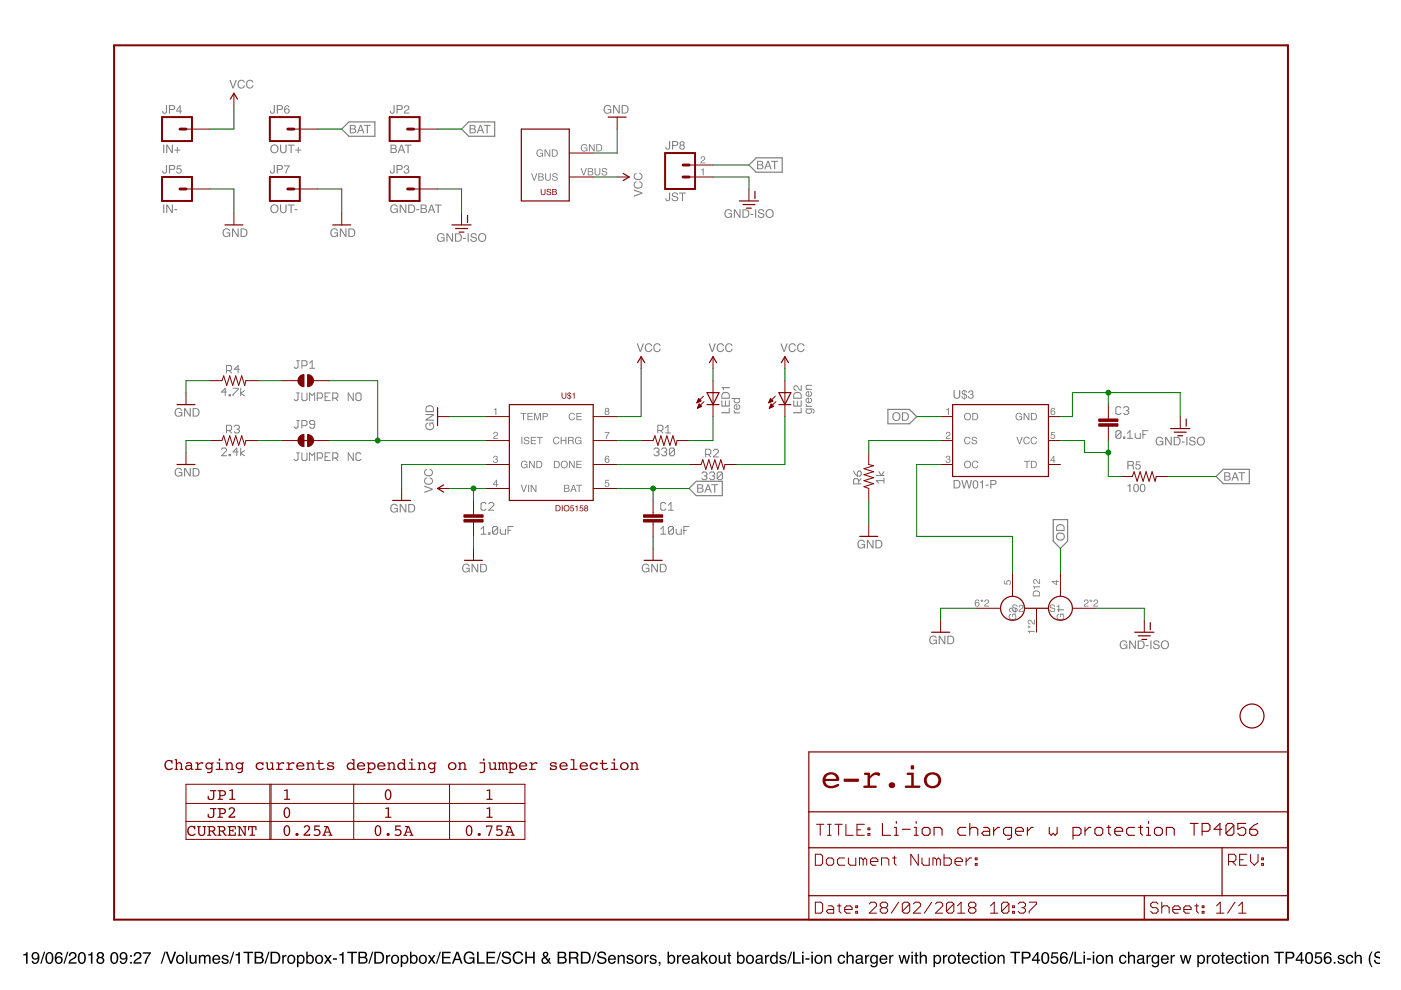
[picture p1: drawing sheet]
<svg xmlns="http://www.w3.org/2000/svg" width="297mm" height="210mm" viewBox="0 0 297 210" stroke-linecap="round" stroke-linejoin="round" font-family="sans-serif">
<path d="M4.9 202.3l.5-.1 .2-.3h.2v2.4h-.3v-1.7h-.6zM6.9 202.1a.89 .89 0 0 1 1.1-.1 .89 .89 0 0 1 .4 1 1.04 1.04 0 0 1-1.4 1.3l-.3-.6h.3a.49 .49 0 0 0 .6 .4 .49 .49 0 0 0 .4-.6v-.3a.8 .8 0 0 1-1.1 .1 .8 .8 0 0 1 0-1.2zM7 202.7a.55 .55 0 0 0 1.1 0 .55 .55 0 0 0-1.1 0zM9.3 201.8h.3l-.8 2.5h-.3zM10 202a.91 .91 0 0 1 1.1 .1 .91 .91 0 0 1 .2 1 .9 .9 0 0 1-.3 1.1 .9 .9 0 0 1-1.2-.2 1.91 1.91 0 0 1 .2-2zM10.2 202.2a1.65 1.65 0 0 0 .1 1.9h.2a1.25 1.25 0 0 0 .2-1.9zM12 202a.73 .73 0 0 1 .8-.1 .73 .73 0 0 1 .4 .6h-.3a.51 .51 0 0 0-.6-.4 .51 .51 0 0 0-.3 .7l-.1 .2a.82 .82 0 0 1 1.3 .2 .82 .82 0 0 1-.3 1.2 .82 .82 0 0 1-1.2-.5v-1.2zM12 203.6a.53 .53 0 0 0 1 0 .53 .53 0 0 0-1 0zM14.2 201.8h.3l-.8 2.5h-.3zM14.9 202a.81 .81 0 0 1 1.3 .2 .81 .81 0 0 1-.6 1.2l-.7 .6h1.3v.3h-1.7a1.39 1.39 0 0 1 1.1-1.3 .5 .5 0 0 0 .2-.6 .5 .5 0 0 0-.6-.3 .5 .5 0 0 0-.3 .6h-.3zM16.9 202a.91 .91 0 0 1 1 .1 .91 .91 0 0 1 .3 1 .9 .9 0 0 1-.4 1.1 .9 .9 0 0 1-1.1-.2 1.91 1.91 0 0 1 .2-2zM17.1 202.2a1.65 1.65 0 0 0 .1 1.9h.1a1.25 1.25 0 0 0 .2-1.9zM18.7 202.3l.5-.1 .2-.3h.2v2.4h-.3v-1.7h-.6zM20.8 202.5a.45 .45 0 0 0 .9 0 .45 .45 0 0 0-.9 0zM20.8 203.7a.51 .51 0 0 0 1 0 .51 .51 0 0 0-1 0zM20.7 202a.7 .7 0 0 1 1.1-.1 .7 .7 0 0 1-.1 1.1 .77 .77 0 0 1 .2 1.1 .77 .77 0 0 1-1.2 0 .77 .77 0 0 1 .2-1.1l-.4-.5zM23.8 202a.91 .91 0 0 1 1 .1 .91 .91 0 0 1 .3 1 .9 .9 0 0 1-.4 1.1 .9 .9 0 0 1-1.1-.2 1.91 1.91 0 0 1 .2-2zM23.9 202.2a1.65 1.65 0 0 0 .1 1.9h.2a1.25 1.25 0 0 0 .2-1.9zM25.6 202.1a.89 .89 0 0 1 1-.1 .89 .89 0 0 1 .4 1 1.04 1.04 0 0 1-1.3 1.3l-.3-.6h.3a.49 .49 0 0 0 .6 .4 .49 .49 0 0 0 .4-.6v-.3a.8 .8 0 0 1-1.1 .1 .8 .8 0 0 1 0-1.2zM25.7 202.7a.52 .52 0 0 0 1 0 .52 .52 0 0 0-1 0zM27.6 202.5h.4v.4h-.4zM27.6 203.9h.4v.4h-.4zM28.6 202a.81 .81 0 0 1 1.3 .2 .81 .81 0 0 1-.5 1.2l-.8 .6h1.4v.3h-1.7a1.39 1.39 0 0 1 1.1-1.3 .5 .5 0 0 0 .2-.6 .5 .5 0 0 0-.6-.3 .5 .5 0 0 0-.3 .6h-.3zM30.3 201.9h1.7v.3l-.8 1.2-.2 .9h-.4l.2-.7 .8-1.4h-1.3zM34.9 201.8h.2l-.8 2.5h-.2zM35.1 201.8h.4l.8 2.1 .7-2.1h.4l-1 2.5h-.3zM37.9 202.8a.66 .66 0 0 0-.2 .9 .66 .66 0 0 0 .9 .2 .67 .67 0 0 0 .1-.9 .67 .67 0 0 0-.8-.2zM37.6 202.7a.92 .92 0 0 1 1.2 .1 .92 .92 0 0 1 0 1.2 .92 .92 0 0 1-1.3 .1l-.2-.7zM39.4 201.8h.3v2.5h-.3zM40.2 202.5h.3v1.2a.47 .47 0 0 0 .6 .4 .47 .47 0 0 0 .3-.7v-.9h.3v1.8h-.3v-.3a.64 .64 0 0 1-.7 .4 .64 .64 0 0 1-.5-.7zM42.2 202.5h.3v.2a.6 .6 0 0 1 1 0 .62 .62 0 0 1 .7-.2 .62 .62 0 0 1 .5 .6v1.2h-.4v-1.3a.4 .4 0 0 0-.5-.3 .4 .4 0 0 0-.2 .5v1.1h-.4v-1.2a.42 .42 0 0 0-.5-.4 .42 .42 0 0 0-.2 .6v1h-.3zM45.2 202.7a.85 .85 0 0 1 1.1-.2 .85 .85 0 0 1 .4 1h-1.4a.53 .53 0 0 0 .4 .6 .53 .53 0 0 0 .7-.4h.3a.9 .9 0 0 1-1.3 .6 .9 .9 0 0 1-.3-1.4zM45.5 202.9l-.2 .3h1.1l-.4-.5zM47.2 202.6a.74 .74 0 0 1 1.2 .4h-.3a.39 .39 0 0 0-.4-.3 .39 .39 0 0 0-.3 .3l.1 .2a.79 .79 0 0 1 1 .7 .8 .8 0 0 1-.9 .5 .8 .8 0 0 1-.6-.7h.3a.45 .45 0 0 0 .4 .4 .45 .45 0 0 0 .5-.4l-.1-.1a.93 .93 0 0 1-1.1-.8zM49.4 201.8h.3l-.8 2.5h-.3zM49.9 202.3l.5-.1 .2-.3h.2v2.4h-.3v-1.7h-.6zM51.6 201.8h2.1v.3h-.9v2.2h-.3v-2.2h-.9zM54.3 202.1v.8h.6a.41 .41 0 0 0 .6-.4 .41 .41 0 0 0-.6-.4zM54.3 203.1v.9h.8a.46 .46 0 0 0 .5-.5 .46 .46 0 0 0-.6-.4zM54 201.8h1.1a.63 .63 0 0 1 .7 .4 .63 .63 0 0 1-.3 .8 .72 .72 0 0 1 .4 .8 .72 .72 0 0 1-.8 .5h-1.1zM56.9 201.8h.2l-.8 2.5h-.2zM57.7 202.1v1.9h.6a.99 .99 0 0 0 .8-.9 .99 .99 0 0 0-.8-1zM57.3 201.8h1.1a1.29 1.29 0 0 1 1 1.3 1.29 1.29 0 0 1-1 1.2h-1.1zM59.9 202.5h.2v.3l.4-.3 .3-.1v.4a.5 .5 0 0 0-.6 .5v1h-.3zM61.4 202.8a.66 .66 0 0 0-.2 .9 .66 .66 0 0 0 1 .2 .67 .67 0 0 0 .1-.9 .67 .67 0 0 0-.9-.2zM61.1 202.7a.92 .92 0 0 1 1.3 .1 .92 .92 0 0 1 0 1.2 .92 .92 0 0 1-1.3 .1l-.2-.7zM63.4 202.8a.71 .71 0 0 0-.1 .8 .71 .71 0 0 0 .7 .5 .72 .72 0 0 0 .3-.8 .72 .72 0 0 0-.7-.6zM63 202.5h.3v.2a.75 .75 0 0 1 .9-.2 .75 .75 0 0 1 .4 .9 .78 .78 0 0 1-.4 .9 .78 .78 0 0 1-.9-.2v1h-.3zM64.9 201.8h.3v.9a.81 .81 0 0 1 1.1-.1 .81 .81 0 0 1 .2 1 .73 .73 0 0 1-.5 .7 .73 .73 0 0 1-.8-.2v.2h-.3zM65.4 202.9a.64 .64 0 0 0-.2 .8 .64 .64 0 0 0 .9 .2 .65 .65 0 0 0 .1-.8 .65 .65 0 0 0-.8-.2zM67.3 202.8a.66 .66 0 0 0-.2 .9 .66 .66 0 0 0 1 .2 .67 .67 0 0 0 .1-.9 .67 .67 0 0 0-.9-.2zM67 202.7a.92 .92 0 0 1 1.3 .1 .92 .92 0 0 1 0 1.2 .92 .92 0 0 1-1.3 .1l-.2-.7zM68.7 202.5h.4l.4 .6 .5-.6h.3l-.6 .9 .7 .9h-.4l-.5-.7-.4 .7h-.4l.6-.9zM70.6 203.2h.8v.3h-.8zM71.9 202.3l.5-.1 .2-.3h.3v2.4h-.4v-1.7h-.6zM73.6 201.8h2.1v.3h-.9v2.2h-.3v-2.2h-.9zM76.3 202.1v.8h.6a.41 .41 0 0 0 .6-.4 .41 .41 0 0 0-.6-.4zM76.3 203.1v.9h.8a.46 .46 0 0 0 .5-.5 .46 .46 0 0 0-.6-.4zM76 201.8h1.1a.63 .63 0 0 1 .7 .4 .63 .63 0 0 1-.3 .8 .72 .72 0 0 1 .4 .8 .72 .72 0 0 1-.8 .5h-1.1zM78.9 201.8h.2l-.8 2.5h-.2zM79.7 202.1v1.9h.6a.99 .99 0 0 0 .8-.9 .99 .99 0 0 0-.8-1zM79.3 201.8h1.1a1.29 1.29 0 0 1 1 1.3 1.29 1.29 0 0 1-1 1.2h-1.1zM81.9 202.5h.2v.3l.4-.3 .3-.1v.4a.5 .5 0 0 0-.6 .5v1h-.3zM83.4 202.8a.66 .66 0 0 0-.2 .9 .66 .66 0 0 0 1 .2 .67 .67 0 0 0 .1-.9 .67 .67 0 0 0-.9-.2zM83.1 202.7a.92 .92 0 0 1 1.3 .1 .92 .92 0 0 1 0 1.2 .92 .92 0 0 1-1.3 .1l-.2-.7zM85.4 202.8a.71 .71 0 0 0-.1 .8 .71 .71 0 0 0 .7 .5 .72 .72 0 0 0 .3-.8 .72 .72 0 0 0-.7-.6zM85 202.5h.3v.2a.75 .75 0 0 1 .9-.2 .75 .75 0 0 1 .4 .9 .78 .78 0 0 1-.4 .9 .78 .78 0 0 1-.9-.2v1h-.3zM86.9 201.8h.3v.9a.81 .81 0 0 1 1.1-.1 .81 .81 0 0 1 .2 1 .73 .73 0 0 1-.5 .7 .73 .73 0 0 1-.8-.2v.2h-.3zM87.4 202.9a.64 .64 0 0 0-.2 .8 .64 .64 0 0 0 .9 .2 .65 .65 0 0 0 .1-.8 .65 .65 0 0 0-.8-.2zM89.3 202.8a.66 .66 0 0 0-.2 .9 .66 .66 0 0 0 1 .2 .67 .67 0 0 0 .1-.9 .67 .67 0 0 0-.9-.2zM89 202.7a.92 .92 0 0 1 1.3 .1 .92 .92 0 0 1 0 1.2 .92 .92 0 0 1-1.3 .1l-.2-.7zM90.7 202.5h.4l.4 .6 .5-.6h.3l-.6 .9 .7 .9h-.4l-.5-.7-.4 .7h-.4l.6-.9zM93.2 201.8h.3l-.8 2.5h-.3zM93.7 201.8h1.9v.3h-1.6v.8h1.4v.3h-1.4v.8h1.6v.3h-1.9zM96.9 202.2l-.4 1.1h.8zM96.8 201.8h.4l.9 2.5h-.4l-.3-.7h-1l-.2 .7h-.4zM98.6 202.1a1.13 1.13 0 0 1 2 .5h-.4a.83 .83 0 0 0-1-.5 .83 .83 0 0 0-.6 1 .83 .83 0 0 0 .8 1 .83 .83 0 0 0 .9-.9h-.8v-.2h1.1v1.3h-.2l-.1-.3a1.22 1.22 0 0 1-1.6 .1 1.22 1.22 0 0 1-.3-1.6zM101.1 201.8h.4v2.2h1.3v.3h-1.7zM103.1 201.8h1.9v.3h-1.5v.8h1.4v.3h-1.4v.8h1.5v.3h-1.9zM106 201.8h.3l-.8 2.5h-.3zM106.7 201.9a1 1 0 0 1 1.6 .6h-.3a.59 .59 0 0 0-.7-.5 .59 .59 0 0 0-.5 .6l.2 .2a1.22 1.22 0 0 1 1.4 .8 1.03 1.03 0 0 1-1.1 .8 1.03 1.03 0 0 1-1-.9h.4a.67 .67 0 0 0 .6 .6 .67 .67 0 0 0 .7-.6l-.1-.1a2.06 2.06 0 0 1-1.4-.7v-.4zM109 202.1a1.1 1.1 0 0 1 1.1-.4 1.1 1.1 0 0 1 .8 .8h-.3a.82 .82 0 0 0-1.1-.4 .82 .82 0 0 0-.5 1 .8 .8 0 0 0 .7 1 .8 .8 0 0 0 .9-.7h.3a1.17 1.17 0 0 1-1.4 .9 1.17 1.17 0 0 1-.8-1.5zM111.4 201.8h.3v1h1.3v-1h.4v2.5h-.4v-1.2h-1.3v1.2h-.3zM115.4 202.2a.32 .32 0 0 0 .2 .5 .32 .32 0 0 0 .4-.3 .32 .32 0 0 0-.3-.4zM115.2 203.4a.5 .5 0 0 0 .2 .7 .5 .5 0 0 0 .7-.3l-.6-.7zM115.2 202a.61 .61 0 0 1 1 .1 .61 .61 0 0 1-.4 .9l.5 .5 .1-.4h.3l-.3 .7 .5 .5h-.4l-.2-.3a.79 .79 0 0 1-1.3 .2 .79 .79 0 0 1 .3-1.3l-.2-.5zM118.6 202.1v.8h.6a.41 .41 0 0 0 .5-.4 .41 .41 0 0 0-.5-.4zM118.6 203.1v.9h.7a.46 .46 0 0 0 .5-.5 .46 .46 0 0 0-.6-.4zM118.2 201.8h1.1a.63 .63 0 0 1 .7 .4 .63 .63 0 0 1-.3 .8 .72 .72 0 0 1 .4 .8 .72 .72 0 0 1-.8 .5h-1.1zM121 202.1v.8h.8a.44 .44 0 0 0 .5-.4 .44 .44 0 0 0-.5-.4zM120.6 201.8h1.2a.69 .69 0 0 1 .8 .4 .69 .69 0 0 1-.3 .9l.3 .3 .1 .9h-.4l-.1-.9-.4-.2h-.8v1.1h-.4zM123.5 202.1v1.9h.6a.99 .99 0 0 0 .8-.9 .99 .99 0 0 0-.8-1zM123.2 201.8h1a1.29 1.29 0 0 1 1.1 1.3 1.29 1.29 0 0 1-1.1 1.2h-1zM126.2 201.8h.3l-.8 2.5h-.3zM126.9 201.9a1 1 0 0 1 1.6 .6h-.3a.59 .59 0 0 0-.6-.5 .59 .59 0 0 0-.6 .6l.2 .2a1.22 1.22 0 0 1 1.4 .8 1.03 1.03 0 0 1-1.1 .8 1.03 1.03 0 0 1-.9-.9h.3a.67 .67 0 0 0 .7 .6 .67 .67 0 0 0 .6-.6l-.1-.1a2.06 2.06 0 0 1-1.4-.7v-.4zM129.1 202.7a.85 .85 0 0 1 1.1-.2 .85 .85 0 0 1 .4 1h-1.4a.53 .53 0 0 0 .4 .6 .53 .53 0 0 0 .6-.4h.3a.9 .9 0 0 1-1.2 .6 .9 .9 0 0 1-.3-1.4zM129.4 202.9l-.2 .3h1.1l-.4-.5zM131 202.5h.3v.2a.66 .66 0 0 1 .7-.2 .66 .66 0 0 1 .5 .6v1.2h-.4v-1.1a.46 .46 0 0 0-.5-.5 .46 .46 0 0 0-.3 .7v.9h-.3zM133 202.6a.74 .74 0 0 1 1.3 .4h-.3a.39 .39 0 0 0-.4-.3 .39 .39 0 0 0-.4 .3l.2 .2a.79 .79 0 0 1 .9 .7 .8 .8 0 0 1-.8 .5 .8 .8 0 0 1-.7-.7h.3a.45 .45 0 0 0 .5 .4 .45 .45 0 0 0 .4-.4l-.1-.1a.93 .93 0 0 1-1-.8zM135.1 202.8a.66 .66 0 0 0-.2 .9 .66 .66 0 0 0 .9 .2 .67 .67 0 0 0 .1-.9 .67 .67 0 0 0-.8-.2zM134.8 202.7a.92 .92 0 0 1 1.2 .1 .92 .92 0 0 1 0 1.2 .92 .92 0 0 1-1.2 .1l-.2-.7zM136.7 202.5h.3v.3l.3-.3 .3-.1v.4a.5 .5 0 0 0-.6 .5v1h-.3zM138 202.6a.74 .74 0 0 1 1.2 .4h-.3a.39 .39 0 0 0-.4-.3 .39 .39 0 0 0-.4 .3l.2 .2a.79 .79 0 0 1 .9 .7 .8 .8 0 0 1-.8 .5 .8 .8 0 0 1-.7-.7h.3a.45 .45 0 0 0 .5 .4 .45 .45 0 0 0 .4-.4l-.1-.1a.93 .93 0 0 1-1-.8zM139.7 203.9h.3v.8l-.3 .1 .2-.4-.2-.1zM141.5 201.8h.3v.9a.81 .81 0 0 1 1.1-.1 .81 .81 0 0 1 .2 1 .73 .73 0 0 1-.5 .7 .73 .73 0 0 1-.8-.2v.2h-.3zM142 202.9a.64 .64 0 0 0-.2 .8 .64 .64 0 0 0 .9 .2 .65 .65 0 0 0 .1-.8 .65 .65 0 0 0-.8-.2zM143.5 202.5h.3v.3l.4-.3 .2-.1v.4a.5 .5 0 0 0-.6 .5v1h-.3zM144.8 202.7a.85 .85 0 0 1 1.1-.2 .85 .85 0 0 1 .4 1h-1.4a.53 .53 0 0 0 .4 .6 .53 .53 0 0 0 .7-.4h.3a.9 .9 0 0 1-1.3 .6 .9 .9 0 0 1-.3-1.4zM145.1 202.9l-.2 .3h1.1l-.4-.5zM146.9 203.7a.44 .44 0 0 0 .6 .4 .44 .44 0 0 0 .3-.7zM146.8 202.7a.8 .8 0 0 1 1.3 .2v1.1l.2 .1v.2h-.3l-.2-.2a.63 .63 0 0 1-.9 .3 .63 .63 0 0 1 0-1l.9-.3a.42 .42 0 0 0-.4-.4 .42 .42 0 0 0-.4 .3h-.3zM148.6 201.8h.3v1.5l.8-.8h.4l-.7 .7 .8 1.1h-.4l-.6-.9-.3 .2v.7h-.3zM150.8 202.8a.66 .66 0 0 0-.2 .9 .66 .66 0 0 0 1 .2 .67 .67 0 0 0 .1-.9 .67 .67 0 0 0-.9-.2zM150.5 202.7a.92 .92 0 0 1 1.3 .1 .92 .92 0 0 1 0 1.2 .92 .92 0 0 1-1.3 .1l-.2-.7zM152.4 202.5h.3v1.2a.47 .47 0 0 0 .6 .4 .47 .47 0 0 0 .2-.7v-.9h.4v1.8h-.3v-.3a.64 .64 0 0 1-.8 .4 .64 .64 0 0 1-.4-.7zM154.4 202h.3v.5h.3v.2h-.3v1.2l.3 .2v.2a.44 .44 0 0 1-.6-.3v-1.3h-.3v-.2h.3zM156.3 201.8h.3v.9a.81 .81 0 0 1 1-.1 .81 .81 0 0 1 .3 1 .73 .73 0 0 1-.5 .7 .73 .73 0 0 1-.8-.2v.2h-.3zM156.7 202.9a.64 .64 0 0 0-.1 .8 .64 .64 0 0 0 .9 .2 .65 .65 0 0 0 0-.8 .65 .65 0 0 0-.8-.2zM158.7 202.8a.66 .66 0 0 0-.2 .9 .66 .66 0 0 0 .9 .2 .67 .67 0 0 0 .1-.9 .67 .67 0 0 0-.8-.2zM158.4 202.7a.92 .92 0 0 1 1.2 .1 .92 .92 0 0 1 0 1.2 .92 .92 0 0 1-1.2 .1l-.3-.7zM160.5 203.7a.44 .44 0 0 0 .6 .4 .44 .44 0 0 0 .2-.7zM160.3 202.7a.8 .8 0 0 1 1.4 .2v1.1l.2 .1v.2h-.4l-.1-.2a.63 .63 0 0 1-1 .3 .63 .63 0 0 1 0-1l1-.3a.42 .42 0 0 0-.4-.4 .42 .42 0 0 0-.5 .3h-.3zM162.2 202.5h.3v.3l.3-.3 .3-.1v.4a.5 .5 0 0 0-.6 .5v1h-.3zM163.7 202.9a.64 .64 0 0 0-.1 .8 .64 .64 0 0 0 .9 .2 .64 .64 0 0 0 .1-.8 .64 .64 0 0 0-.9-.2zM163.6 202.6l.6-.1 .4 .2v-.9h.3v2.5h-.3v-.2a.8 .8 0 0 1-1.1 .1 .8 .8 0 0 1-.2-1zM165.5 202.6a.74 .74 0 0 1 1.2 .4h-.3a.39 .39 0 0 0-.4-.3 .39 .39 0 0 0-.4 .3l.2 .2a.79 .79 0 0 1 .9 .7 .8 .8 0 0 1-.8 .5 .8 .8 0 0 1-.7-.7h.3a.45 .45 0 0 0 .5 .4 .45 .45 0 0 0 .4-.4l-.1-.1a.93 .93 0 0 1-1-.8zM167.7 201.8h.2l-.8 2.5h-.2zM168.1 201.8h.4v2.2h1.3v.3h-1.7zM170.1 202.5h.3v1.8h-.3zM170.1 201.8h.3v.3h-.3zM170.8 203.2h.8v.3h-.8zM172 202.5h.3v1.8h-.3zM172 201.8h.3v.3h-.3zM173.2 202.8a.66 .66 0 0 0-.2 .9 .66 .66 0 0 0 1 .2 .67 .67 0 0 0 .1-.9 .67 .67 0 0 0-.9-.2zM172.9 202.7a.92 .92 0 0 1 1.3 .1 .92 .92 0 0 1 0 1.2 .92 .92 0 0 1-1.3 .1l-.2-.7zM174.8 202.5h.3v.2a.66 .66 0 0 1 .7-.2 .66 .66 0 0 1 .5 .6v1.2h-.3v-1.1a.46 .46 0 0 0-.6-.5 .46 .46 0 0 0-.3 .7v.9h-.3zM177.8 202.7a.76 .76 0 0 1 .8-.3 .76 .76 0 0 1 .6 .7h-.3a.51 .51 0 0 0-.7-.4 .51 .51 0 0 0-.3 .8 .49 .49 0 0 0 .4 .6 .49 .49 0 0 0 .6-.4h.3a.83 .83 0 0 1-1.1 .6 .83 .83 0 0 1-.5-1.2zM179.5 201.8h.3v.9a.65 .65 0 0 1 .8-.2 .65 .65 0 0 1 .4 .6v1.2h-.3v-1.1a.46 .46 0 0 0-.6-.5 .46 .46 0 0 0-.3 .6v1h-.3zM181.7 203.7a.44 .44 0 0 0 .6 .4 .44 .44 0 0 0 .2-.7zM181.6 202.7a.8 .8 0 0 1 1.3 .2v1.1l.2 .1v.2h-.3l-.2-.2a.63 .63 0 0 1-.9 .3 .63 .63 0 0 1-.1-1l1-.3a.42 .42 0 0 0-.4-.4 .42 .42 0 0 0-.5 .3h-.2zM183.4 202.5h.3v.3l.3-.3 .3-.1v.4a.5 .5 0 0 0-.6 .5v1h-.3zM184.7 202.7l.5-.3 .6 .3v-.2h.3v1.7a.81 .81 0 0 1-.6 .9 .81 .81 0 0 1-1-.5h.3a.53 .53 0 0 0 .8 .2 .53 .53 0 0 0 .2-.7 .8 .8 0 0 1-1.1 .1 .8 .8 0 0 1-.2-1.1zM185 202.9a.65 .65 0 0 0-.2 .8 .65 .65 0 0 0 .8 .3 .64 .64 0 0 0 .2-.9 .64 .64 0 0 0-.8-.2zM186.7 202.7a.85 .85 0 0 1 1-.2 .85 .85 0 0 1 .4 1h-1.3a.53 .53 0 0 0 .4 .6 .53 .53 0 0 0 .6-.4h.3a.9 .9 0 0 1-1.3 .6 .9 .9 0 0 1-.2-1.4zM187 202.9l-.2 .3h1l-.3-.5zM188.5 202.5h.3v.3l.4-.3 .2-.1v.4a.5 .5 0 0 0-.6 .5v1h-.3zM190.5 202.5h.3l.4 1.4 .3-1.4h.4l.4 1.4 .3-1.4h.3l-.5 1.8h-.3l-.4-1.4-.4 1.4h-.3zM193.2 202.5h.4v1.8h-.4zM193.2 201.8h.4v.3h-.4zM194.1 202h.3v.5h.3v.2h-.3v1.2l.3 .2v.2a.44 .44 0 0 1-.6-.3v-1.3h-.3v-.2h.3zM195 201.8h.3v.9a.65 .65 0 0 1 .8-.2 .65 .65 0 0 1 .4 .6v1.2h-.3v-1.1a.46 .46 0 0 0-.6-.5 .46 .46 0 0 0-.3 .6v1h-.3zM198.4 202.8a.71 .71 0 0 0-.2 .8 .71 .71 0 0 0 .7 .5 .72 .72 0 0 0 .3-.8 .72 .72 0 0 0-.7-.6zM197.9 202.5h.3v.2a.75 .75 0 0 1 .9-.2 .75 .75 0 0 1 .5 .9 .78 .78 0 0 1-.4 .9 .78 .78 0 0 1-1-.2v1h-.3zM199.9 202.5h.3v.3l.4-.3 .2-.1v.4a.5 .5 0 0 0-.6 .5v1h-.3zM201.5 202.8a.66 .66 0 0 0-.2 .9 .66 .66 0 0 0 1 .2 .67 .67 0 0 0 0-.9 .67 .67 0 0 0-.8-.2zM201.2 202.7a.92 .92 0 0 1 1.3 .1 .92 .92 0 0 1-.1 1.2 .92 .92 0 0 1-1.2 .1l-.2-.7zM203.1 202h.3v.5h.3v.2h-.3v1.2l.3 .2v.2a.44 .44 0 0 1-.6-.3v-1.3h-.2v-.2h.2zM204.2 202.7a.85 .85 0 0 1 1-.2 .85 .85 0 0 1 .4 1h-1.3a.53 .53 0 0 0 .4 .6 .53 .53 0 0 0 .6-.4h.3a.9 .9 0 0 1-1.3 .6 .9 .9 0 0 1-.3-1.4zM204.4 202.9l-.1 .3h1l-.3-.5zM206.1 202.7a.76 .76 0 0 1 .8-.3 .76 .76 0 0 1 .6 .7h-.3a.51 .51 0 0 0-.7-.4 .51 .51 0 0 0-.3 .8 .49 .49 0 0 0 .4 .6 .49 .49 0 0 0 .6-.4h.3a.83 .83 0 0 1-1.1 .6 .83 .83 0 0 1-.5-1.2zM207.8 202h.4v.5h.2v.2h-.2v1.2l.2 .2v.2a.44 .44 0 0 1-.6-.3v-1.3h-.2v-.2h.2zM208.8 202.5h.3v1.8h-.3zM208.8 201.8h.3v.3h-.3zM210 202.8a.66 .66 0 0 0-.2 .9 .66 .66 0 0 0 .9 .2 .67 .67 0 0 0 .1-.9 .67 .67 0 0 0-.8-.2zM209.7 202.7a.92 .92 0 0 1 1.2 .1 .92 .92 0 0 1 0 1.2 .92 .92 0 0 1-1.3 .1l-.2-.7zM211.5 202.5h.3v.2a.66 .66 0 0 1 .8-.2 .66 .66 0 0 1 .4 .6v1.2h-.3v-1.1a.46 .46 0 0 0-.6-.5 .46 .46 0 0 0-.3 .7v.9h-.3zM214.2 201.8h2.1v.3h-.9v2.2h-.3v-2.2h-.9zM216.6 201.8h1.2a.73 .73 0 0 1 .7 .7 .73 .73 0 0 1-.7 .7h-.8v1.1h-.4zM217 202.1v.9h.7a.45 .45 0 0 0 .5-.5 .45 .45 0 0 0-.5-.4zM219.9 202.3l-.8 1.1h.8zM219.9 201.8h.3v1.6h.3v.3h-.3v.6h-.3v-.6h-1.1v-.3zM221.2 202a.91 .91 0 0 1 1 .1 .91 .91 0 0 1 .3 1 .9 .9 0 0 1-.4 1.1 .9 .9 0 0 1-1.2-.2 1.91 1.91 0 0 1 .3-2zM221.3 202.2a1.65 1.65 0 0 0 .1 1.9h.2a1.25 1.25 0 0 0 .2-1.9zM223 201.9h1.3v.3h-1.1l-.1 .7a.85 .85 0 0 1 1.2 .4 .85 .85 0 0 1-.5 1.1 .85 .85 0 0 1-1.1-.7h.4a.55 .55 0 0 0 .8 .3 .55 .55 0 0 0 0-.9 .55 .55 0 0 0-.8 .1h-.3zM225.1 202a.73 .73 0 0 1 .8-.1 .73 .73 0 0 1 .5 .6h-.4a.51 .51 0 0 0-.6-.4 .51 .51 0 0 0-.3 .7l-.1 .2a.82 .82 0 0 1 1.3 .2 .82 .82 0 0 1-.3 1.2 .82 .82 0 0 1-1.2-.5v-1.2zM225.1 203.6a.53 .53 0 0 0 1 0 .53 .53 0 0 0-1 0zM227.4 201.8h.2l-.8 2.5h-.3zM227.8 201.8h.3v2.2h1.3v.3h-1.6zM229.7 202.5h.3v1.8h-.3zM229.7 201.8h.3v.3h-.3zM230.4 203.2h.9v.3h-.9zM231.7 202.5h.3v1.8h-.3zM231.7 201.8h.3v.3h-.3zM232.9 202.8a.66 .66 0 0 0-.2 .9 .66 .66 0 0 0 .9 .2 .67 .67 0 0 0 .1-.9 .67 .67 0 0 0-.8-.2zM232.6 202.7a.92 .92 0 0 1 1.2 .1 .92 .92 0 0 1 0 1.2 .92 .92 0 0 1-1.2 .1l-.3-.7zM234.4 202.5h.3v.2a.66 .66 0 0 1 .8-.2 .66 .66 0 0 1 .4 .6v1.2h-.3v-1.1a.46 .46 0 0 0-.5-.5 .46 .46 0 0 0-.4 .7v.9h-.3zM237.5 202.7a.76 .76 0 0 1 .8-.3 .76 .76 0 0 1 .5 .7h-.3a.51 .51 0 0 0-.6-.4 .51 .51 0 0 0-.3 .8 .49 .49 0 0 0 .3 .6 .49 .49 0 0 0 .6-.4h.3a.83 .83 0 0 1-1 .6 .83 .83 0 0 1-.5-1.2zM239.1 201.8h.4v.9a.65 .65 0 0 1 .7-.2 .65 .65 0 0 1 .5 .6v1.2h-.4v-1.1a.46 .46 0 0 0-.5-.5 .46 .46 0 0 0-.3 .6v1h-.4zM241.4 203.7a.44 .44 0 0 0 .6 .4 .44 .44 0 0 0 .2-.7zM241.2 202.7a.8 .8 0 0 1 1.4 .2v1.1l.2 .1v.2h-.4l-.1-.2a.63 .63 0 0 1-1 .3 .63 .63 0 0 1 0-1l.9-.3a.42 .42 0 0 0-.3-.4 .42 .42 0 0 0-.5 .3h-.3zM243.1 202.5h.3v.3l.3-.3 .3-.1v.4a.5 .5 0 0 0-.6 .5v1h-.3zM244.4 202.7l.5-.3 .6 .3v-.2h.3v1.7a.81 .81 0 0 1-.7 .9 .81 .81 0 0 1-.9-.5h.3a.53 .53 0 0 0 .7 .2 .53 .53 0 0 0 .3-.7 .8 .8 0 0 1-1.1 .1 .8 .8 0 0 1-.2-1.1zM244.6 202.9a.65 .65 0 0 0-.2 .8 .65 .65 0 0 0 .9 .3 .64 .64 0 0 0 .2-.9 .64 .64 0 0 0-.9-.2zM246.4 202.7a.85 .85 0 0 1 1-.2 .85 .85 0 0 1 .4 1h-1.3a.53 .53 0 0 0 .3 .6 .53 .53 0 0 0 .7-.4h.3a.9 .9 0 0 1-1.3 .6 .9 .9 0 0 1-.3-1.4zM246.6 202.9l-.1 .3h1l-.3-.5zM248.2 202.5h.3v.3l.3-.3 .3-.1v.4a.5 .5 0 0 0-.6 .5v1h-.3zM250.2 202.5h.3l.3 1.4 .4-1.4h.4l.3 1.4 .4-1.4h.3l-.5 1.8h-.4l-.3-1.4-.4 1.4h-.3zM254.3 202.8a.71 .71 0 0 0-.1 .8 .71 .71 0 0 0 .7 .5 .72 .72 0 0 0 .3-.8 .72 .72 0 0 0-.7-.6zM253.9 202.5h.3v.2a.75 .75 0 0 1 .9-.2 .75 .75 0 0 1 .4 .9 .78 .78 0 0 1-.4 .9 .78 .78 0 0 1-.9-.2v1h-.3zM255.9 202.5h.3v.3l.3-.3 .3-.1v.4a.5 .5 0 0 0-.6 .5v1h-.3zM257.5 202.8a.66 .66 0 0 0-.3 .9 .66 .66 0 0 0 1 .2 .67 .67 0 0 0 .1-.9 .67 .67 0 0 0-.8-.2zM257.1 202.7a.92 .92 0 0 1 1.3 .1 .92 .92 0 0 1 0 1.2 .92 .92 0 0 1-1.3 .1l-.2-.7zM259.1 202h.3v.5h.3v.2h-.3v1.2l.3 .2v.2a.44 .44 0 0 1-.6-.3v-1.3h-.3v-.2h.3zM260.1 202.7a.85 .85 0 0 1 1-.2 .85 .85 0 0 1 .5 1h-1.4a.53 .53 0 0 0 .4 .6 .53 .53 0 0 0 .6-.4h.3a.9 .9 0 0 1-1.3 .6 .9 .9 0 0 1-.2-1.4zM260.4 202.9l-.2 .3h1l-.3-.5zM262.1 202.7a.76 .76 0 0 1 .8-.3 .76 .76 0 0 1 .5 .7h-.3a.51 .51 0 0 0-.7-.4 .51 .51 0 0 0-.3 .8 .49 .49 0 0 0 .4 .6 .49 .49 0 0 0 .6-.4h.3a.83 .83 0 0 1-1.1 .6 .83 .83 0 0 1-.5-1.2zM263.8 202h.3v.5h.3v.2h-.3v1.2l.3 .2v.2a.44 .44 0 0 1-.6-.3v-1.3h-.3v-.2h.3zM264.7 202.5h.3v1.8h-.3zM264.7 201.8h.3v.3h-.3zM265.9 202.8a.66 .66 0 0 0-.2 .9 .66 .66 0 0 0 .9 .2 .67 .67 0 0 0 .1-.9 .67 .67 0 0 0-.8-.2zM265.6 202.7a.92 .92 0 0 1 1.2 .1 .92 .92 0 0 1 0 1.2 .92 .92 0 0 1-1.2 .1l-.3-.7zM267.4 202.5h.3v.2a.66 .66 0 0 1 .8-.2 .66 .66 0 0 1 .4 .6v1.2h-.3v-1.1a.46 .46 0 0 0-.5-.5 .46 .46 0 0 0-.3 .7v.9h-.4zM270.2 201.8h2v.3h-.8v2.2h-.4v-2.2h-.8zM272.6 201.8h1.1a.73 .73 0 0 1 .8 .7 .73 .73 0 0 1-.8 .7h-.8v1.1h-.3zM272.9 202.1v.9h.7a.45 .45 0 0 0 .5-.5 .45 .45 0 0 0-.5-.4zM275.8 202.3l-.8 1.1h.8zM275.8 201.8h.3v1.6h.4v.3h-.4v.6h-.3v-.6h-1.1v-.3zM277.1 202a.91 .91 0 0 1 1 .1 .91 .91 0 0 1 .3 1 .9 .9 0 0 1-.4 1.1 .9 .9 0 0 1-1.1-.2 1.91 1.91 0 0 1 .2-2zM277.3 202.2a1.65 1.65 0 0 0 .1 1.9h.1a1.25 1.25 0 0 0 .2-1.9zM278.9 201.9h1.3v.3h-1l-.1 .7a.85 .85 0 0 1 1.2 .4 .85 .85 0 0 1-.6 1.1 .85 .85 0 0 1-1-.7h.3a.55 .55 0 0 0 .8 .3 .55 .55 0 0 0 .1-.9 .55 .55 0 0 0-.9 .1h-.2zM281.1 202a.73 .73 0 0 1 .7-.1 .73 .73 0 0 1 .5 .6h-.3a.51 .51 0 0 0-.7-.4 .51 .51 0 0 0-.3 .7v.2a.82 .82 0 0 1 1.2 .2 .82 .82 0 0 1-.3 1.2 .82 .82 0 0 1-1.1-.5l-.1-1.2zM281 203.6a.55 .55 0 0 0 1.1 0 .55 .55 0 0 0-1.1 0zM282.8 203.9h.3v.4h-.3zM283.8 202.6a.74 .74 0 0 1 1.2 .4h-.3a.39 .39 0 0 0-.4-.3 .39 .39 0 0 0-.3 .3l.1 .2a.79 .79 0 0 1 1 .7 .8 .8 0 0 1-.8 .5 .8 .8 0 0 1-.7-.7h.3a.45 .45 0 0 0 .4 .4 .45 .45 0 0 0 .5-.4l-.1-.1a.93 .93 0 0 1-1.1-.8zM285.6 202.7a.76 .76 0 0 1 .8-.3 .76 .76 0 0 1 .5 .7h-.3a.51 .51 0 0 0-.7-.4 .51 .51 0 0 0-.2 .8 .49 .49 0 0 0 .3 .6 .49 .49 0 0 0 .6-.4h.3a.83 .83 0 0 1-1.1 .6 .83 .83 0 0 1-.4-1.2zM287.2 201.8h.3v.9a.65 .65 0 0 1 .8-.2 .65 .65 0 0 1 .4 .6v1.2h-.3v-1.1a.46 .46 0 0 0-.5-.5 .46 .46 0 0 0-.4 .6v1h-.3zM290.8 201.7h.2a3.1 3.1 0 0 0 0 3.3h-.2a2.6 2.6 0 0 1 0-3.3zM291.6 201.9l.9-.2v.8v-.4a.45 .45 0 0 0-.8 .2 .45 .45 0 0 0 .6 .6h.2v1.4a.86 .86 0 0 1-1.2-.8h.3l.1 .4 .4 .2h.4v-.1a.65 .65 0 0 0-.1-.7 .65 .65 0 0 0-.7-.3l-.3-.5zM292.5 201.8v2.5zM292.5 202.4v2zM292.5 202.7v.5zM292.5 202.4v2zM292.5 202.7v.5zM292.5 202v2.4zM292.5 202.5v.4zM292.5 203.9v.4zM292.5 201.9v2.4zM292.5 201.8v2.5zM292.5 201.9v2.4zM292.5 201.7v3.3z" fill="#000"/>
<g fill="#808080">
<path d="M83 107.1a.8 .8 0 0 1 1.3 .3h-.2a.65 .65 0 0 0-1-.2 .65 .65 0 0 0-.1 .9 .57 .57 0 0 0 .7 .4 .57 .57 0 0 0 .4-.6h-.5v-.2h.8v.9h-.2l-.1-.2a.88 .88 0 0 1-1.2 .1 .88 .88 0 0 1-.1-1.2zM84.7 106.9h.3l.9 1.4v-1.4h.3v1.7h-.3l-.9-1.4v1.4h-.3zM86.8 107.1v1.3h.4a.7 .7 0 0 0 .6-.7 .7 .7 0 0 0-.6-.6zM86.6 106.9h.7a.91 .91 0 0 1 .7 .8 .91 .91 0 0 1-.7 .9h-.7z"/>
<path d="M90 103l1.7 .6v.3l-1.7 .6v-.3l1.5-.5-1.5-.5zM90.1 101.4l.4-.2v.3a.61 .61 0 0 0-.3 .8 .61 .61 0 0 0 .9 .2 .55 .55 0 0 0 .5-.5 .55 .55 0 0 0-.5-.5v-.3a.83 .83 0 0 1 .7 1.1 .83 .83 0 0 1-1.2 .5 .83 .83 0 0 1-.5-1.4zM90.1 99.6l.4-.2v.3a.61 .61 0 0 0-.3 .8 .61 .61 0 0 0 .9 .2 .55 .55 0 0 0 .5-.5 .55 .55 0 0 0-.5-.6v-.2a.83 .83 0 0 1 .7 1.1 .83 .83 0 0 1-1.2 .5 .83 .83 0 0 1-.5-1.4z"/>
<path d="M135 72.8h.3l.5 1.5 .5-1.5h.2l-.6 1.8h-.3zM136.9 73a.78 .78 0 0 1 .8-.2 .78 .78 0 0 1 .6 .6h-.3a.61 .61 0 0 0-.8-.3 .61 .61 0 0 0-.2 .8 .55 .55 0 0 0 .5 .5 .55 .55 0 0 0 .6-.4h.2a.83 .83 0 0 1-1.1 .6 .83 .83 0 0 1-.5-1.1zM138.7 73a.78 .78 0 0 1 .8-.2 .78 .78 0 0 1 .6 .6h-.3a.61 .61 0 0 0-.8-.3 .61 .61 0 0 0-.2 .8 .55 .55 0 0 0 .5 .5 .55 .55 0 0 0 .6-.4h.2a.83 .83 0 0 1-1.1 .6 .83 .83 0 0 1-.5-1.1z"/>
<path d="M155.6 87h.2l.2 .4h.9v.3h-1.3v-.3h.2zM155.7 85.9l.6-.2v1a.37 .37 0 0 0 .4-.3 .37 .37 0 0 0-.2-.5v-.2a.65 .65 0 0 1 .3 1 .65 .65 0 0 1-1 0l-.2-.4zM155.9 86l-.1 .4 .3 .3v-.8zM155.9 84.7a.42 .42 0 0 0 .3 .6 .42 .42 0 0 0 .4-.6zM155.1 84.4h1.8v.2h-.2a.6 .6 0 0 1 .1 .8 .6 .6 0 0 1-.9 .1 .51 .51 0 0 1-.1-.9h-.7z"/>
<path d="M170.8 86.6h1.2a.57 .57 0 0 1 .7 .4 .57 .57 0 0 1-.4 .7l.2-.5a.41 .41 0 0 0-.6-.4 .62 .62 0 0 1-.4 1 .62 .62 0 0 1-.6-.9l.1-.1h-.2zM171.1 86.9a.42 .42 0 0 0 .4 .6 .42 .42 0 0 0 .4-.6l-.4-.1zM170.8 85.6h.2l.2 .4h.9v.3h-1.3v-.2h.2zM170.9 84.5l.6-.2v1a.37 .37 0 0 0 .5-.3 .37 .37 0 0 0-.3-.4v-.3a.65 .65 0 0 1 .4 1 .65 .65 0 0 1-1.1 0l-.2-.4zM171.1 84.6l-.1 .4 .4 .3v-.8zM170.9 83.1l.6-.2v1a.37 .37 0 0 0 .5-.3 .37 .37 0 0 0-.3-.4v-.3a.65 .65 0 0 1 .4 1.1 .65 .65 0 0 1-1.1 0l-.2-.5zM171.1 83.2l-.1 .5 .4 .2v-.7zM170.9 81.7l1.2-.1v.2h-.8a.32 .32 0 0 0-.3 .4 .32 .32 0 0 0 .4 .2h.7v.3h-1.3v-.2h.2l-.2-.4z"/>
<path d="M150.2 72.8h.3l.5 1.5 .5-1.5h.3l-.7 1.8h-.2zM152.1 73a.78 .78 0 0 1 .8-.2 .78 .78 0 0 1 .6 .6h-.2a.61 .61 0 0 0-.9-.3 .61 .61 0 0 0-.2 .8 .55 .55 0 0 0 .5 .5 .55 .55 0 0 0 .6-.4h.2a.83 .83 0 0 1-1.1 .6 .83 .83 0 0 1-.4-1.1zM153.9 73a.78 .78 0 0 1 .8-.2 .78 .78 0 0 1 .6 .6h-.2a.61 .61 0 0 0-.9-.3 .61 .61 0 0 0-.2 .8 .55 .55 0 0 0 .5 .5 .55 .55 0 0 0 .6-.4h.2a.83 .83 0 0 1-1.1 .6 .83 .83 0 0 1-.4-1.1z"/>
<path d="M165.5 72.8h.2l.5 1.5 .6-1.5h.2l-.6 1.8h-.3zM167.4 73a.78 .78 0 0 1 .8-.2 .78 .78 0 0 1 .5 .6h-.2a.61 .61 0 0 0-.8-.3 .61 .61 0 0 0-.3 .8 .55 .55 0 0 0 .6 .5 .55 .55 0 0 0 .5-.4h.3a.83 .83 0 0 1-1.1 .6 .83 .83 0 0 1-.5-1.1zM169.2 73a.78 .78 0 0 1 .8-.2 .78 .78 0 0 1 .5 .6h-.2a.61 .61 0 0 0-.8-.3 .61 .61 0 0 0-.3 .8 .55 .55 0 0 0 .6 .5 .55 .55 0 0 0 .5-.4h.3a.83 .83 0 0 1-1.1 .6 .83 .83 0 0 1-.5-1.1z"/>
</g>
<g fill="none" stroke="#808080" stroke-width=".21">
<path d="M46.9 95.3l.3-.3h.6l.2 .3v.2l-1.1 1.1h1.1M48 83.1h-1.1l.9-.8v1.6M48.6 96.4h.3v.2h-.3zM48.6 83.7h.3v.2h-.3zM49.4 82.3h1.1v.3l-1.1 1.1v.2M50.5 95.8h-1.1l.8-.8v1.6M51 82.3v1.6M51 95v1.6M51.8 95.5l-.8 .6 .8 .5M51.8 82.8l-.8 .6 .8 .5M62.9 83.3h.6M63.2 83.3v1.4l-.3 .2h-.3l-.2-.2"/>
<path d="M64 83.3v1.4l.3 .2h.5l.3-.2v-1.4M65.6 84.9v-1.6l.6 .6 .5-.6v1.6M67.3 84.4h.8l.3-.3v-.5l-.3-.3h-.8v1.6M68.9 84.1h.5M70 83.3h-1.1v1.6h1.1M70.5 84.4h.9l.2-.3v-.5l-.2-.3h-.9v1.6M71.1 84.4l.5 .5M74.9 83.3v1.6l-1.1-1.6v1.6M75.5 83.6l.2-.3h.6l.2 .3v1.1l-.2 .2h-.6l-.2-.2z"/>
</g>
<g fill="#808080">
<path d="M37.3 86.7a.8 .8 0 0 1 1.3 .4h-.2a.65 .65 0 0 0-1-.2 .65 .65 0 0 0-.1 .9 .57 .57 0 0 0 .7 .4 .57 .57 0 0 0 .4-.6h-.5v-.2h.7v.9h-.1l-.1-.2a.88 .88 0 0 1-1.2 0 .88 .88 0 0 1-.1-1.2zM39 86.5h.3l.9 1.5v-1.5h.2v1.8h-.2l-.9-1.4v1.4h-.3zM41.1 86.7v1.4h.4a.7 .7 0 0 0 .6-.7 .7 .7 0 0 0-.6-.7zM40.8 86.5h.8a.91 .91 0 0 1 .7 .9 .91 .91 0 0 1-.7 .9h-.8z"/>
<path d="M37.3 99.4a.8 .8 0 0 1 1.3 .4h-.2a.65 .65 0 0 0-1-.3 .65 .65 0 0 0-.1 1 .57 .57 0 0 0 .7 .4 .57 .57 0 0 0 .4-.6h-.5v-.2h.7v.9h-.1l-.1-.2a.88 .88 0 0 1-1.2 0 .88 .88 0 0 1-.1-1.2zM39 99.2h.3l.9 1.5v-1.5h.2v1.8h-.2l-.9-1.4v1.4h-.3zM41.1 99.4v1.4h.4a.7 .7 0 0 0 .6-.7 .7 .7 0 0 0-.6-.7zM40.8 99.2h.8a.91 .91 0 0 1 .7 .9 .91 .91 0 0 1-.7 .9h-.8z"/>
</g>
<g fill="none" stroke="#808080" stroke-width=".21">
<path d="M102 113.3h1.1M102 112.2l.5-.6v1.7M103.6 113h.3v.3h-.3zM105.5 111.9v1.1l-.2 .3h-.6l-.3-.3M105.5 111.9l-.2-.3h-.6l-.3 .3v1.1M105.5 111.9l-1.1 1.1M106.1 112.2v.8l.2 .3h.9v-1.1M107.7 112.5h.5M108.8 111.6h-1.1v1.7M140.1 112.2l.5-.6v1.7M140.1 113.3h1.1M142.8 111.9v1.1l-.3 .3h-.5l-.3-.3"/>
<path d="M142.8 111.9l-.3-.3h-.5l-.3 .3v1.1M142.8 111.9l-1.1 1.1M143.4 112.2v.8l.2 .3h.8v-1.1M145 112.5h.5M146.1 111.6h-1.1v1.7"/>
</g>
<g fill="#808080">
<path d="M98.2 119.8a.8 .8 0 0 1 1.4 .3h-.3a.65 .65 0 0 0-.9-.2 .65 .65 0 0 0-.1 .9 .57 .57 0 0 0 .6 .4 .57 .57 0 0 0 .5-.6h-.6v-.2h.8v.9h-.2v-.2a.88 .88 0 0 1-1.2 .1 .88 .88 0 0 1-.1-1.2zM100 119.5h.3l.9 1.5v-1.5h.2v1.8h-.3l-.9-1.4v1.4h-.2zM102 119.8v1.3h.5a.7 .7 0 0 0 .5-.7 .7 .7 0 0 0-.5-.6zM101.8 119.5h.7a.91 .91 0 0 1 .8 .9 .91 .91 0 0 1-.8 .9h-.7z"/>
<path d="M136.3 119.8a.8 .8 0 0 1 1.4 .3h-.3a.65 .65 0 0 0-.9-.2 .65 .65 0 0 0-.1 .9 .57 .57 0 0 0 .6 .4 .57 .57 0 0 0 .5-.6h-.6v-.2h.8v.9h-.2v-.2a.88 .88 0 0 1-1.2 .1 .88 .88 0 0 1-.1-1.2zM138.1 119.5h.3l.9 1.5v-1.5h.2v1.8h-.3l-.9-1.4v1.4h-.2zM140.1 119.8v1.3h.5a.7 .7 0 0 0 .5-.7 .7 .7 0 0 0-.5-.6zM139.9 119.5h.7a.91 .91 0 0 1 .8 .9 .91 .91 0 0 1-.8 .9h-.7z"/>
<path d="M34.6 30.7h.2v1.8h-.2zM35.2 30.7h.3l.9 1.4v-1.4h.3v1.8h-.3l-.9-1.5v1.5h-.3zM37.5 31.2h.2v.5h.5v.2h-.5v.6h-.2v-.6h-.5v-.2h.5z"/>
<path d="M34.6 43.4h.2v1.8h-.2zM35.2 43.4h.3l.9 1.4v-1.4h.3v1.8h-.3l-.9-1.5v1.5h-.3zM37 44.3h.6v.3h-.6z"/>
<path d="M57.3 31.6a.93 .93 0 0 1 1.8 0 .93 .93 0 0 1-1.8 0zM57.7 31a.68 .68 0 0 0 0 1.1 .68 .68 0 0 0 1-.2 .67 .67 0 0 0-.1-.9 .67 .67 0 0 0-.9 0zM59.4 30.7h.2v1.1a.46 .46 0 0 0 .5 .5 .46 .46 0 0 0 .4-.5v-1.1h.3v1a.72 .72 0 0 1-.7 .8 .72 .72 0 0 1-.7-.8zM61 30.7h1.4v.2h-.6v1.6h-.2v-1.6h-.6zM63.1 31.2h.2v.5h.6v.2h-.6v.6h-.2v-.6h-.5v-.2h.5z"/>
<path d="M57.3 44.3a.93 .93 0 0 1 1.8 0 .93 .93 0 0 1-1.8 0zM57.7 43.7a.68 .68 0 0 0 0 1.1 .68 .68 0 0 0 1-.2 .67 .67 0 0 0-.1-.9 .67 .67 0 0 0-.9 0zM59.4 43.4h.2v1.1a.46 .46 0 0 0 .5 .5 .46 .46 0 0 0 .4-.5v-1.1h.3v1a.72 .72 0 0 1-.7 .8 .72 .72 0 0 1-.7-.8zM61 43.4h1.4v.2h-.6v1.6h-.2v-1.6h-.6zM62.4 44.3h.7v.3h-.7z"/>
<path d="M47.4 48.6a.8 .8 0 0 1 1.4 .4h-.3a.65 .65 0 0 0-.9-.2 .65 .65 0 0 0-.1 .9 .57 .57 0 0 0 .6 .4 .57 .57 0 0 0 .5-.6h-.6v-.2h.8v.9h-.1l-.1-.2a.88 .88 0 0 1-1.2 .1 .88 .88 0 0 1-.1-1.3zM49.2 48.4h.3l.9 1.5v-1.5h.2v1.8h-.3l-.9-1.4v1.4h-.2zM51.2 48.7v1.3h.5a.7 .7 0 0 0 .5-.7 .7 .7 0 0 0-.5-.6zM51 48.4h.7a.91 .91 0 0 1 .8 .9 .91 .91 0 0 1-.8 .9h-.7z"/>
<path d="M70.3 48.6a.8 .8 0 0 1 1.3 .4h-.2a.65 .65 0 0 0-1-.2 .65 .65 0 0 0-.1 .9 .57 .57 0 0 0 .7 .4 .57 .57 0 0 0 .4-.6h-.5v-.2h.8v.9h-.2v-.2a.88 .88 0 0 1-1.3 .1 .88 .88 0 0 1-.1-1.3zM72 48.4h.3l.9 1.5v-1.5h.3v1.8h-.3l-.9-1.4v1.4h-.3zM74.1 48.7v1.3h.4a.7 .7 0 0 0 .6-.7 .7 .7 0 0 0-.6-.6zM73.9 48.4h.7a.91 .91 0 0 1 .7 .9 .91 .91 0 0 1-.7 .9h-.7z"/>
<path d="M48.6 17h.3l.5 1.5 .5-1.5h.3l-.7 1.7h-.2zM50.6 17.2a.78 .78 0 0 1 .7-.3 .78 .78 0 0 1 .6 .6h-.2a.61 .61 0 0 0-.9-.3 .61 .61 0 0 0-.2 .9 .55 .55 0 0 0 .5 .5 .55 .55 0 0 0 .6-.5h.2a.83 .83 0 0 1-1 .7 .83 .83 0 0 1-.5-1.2zM52.4 17.2a.78 .78 0 0 1 .7-.3 .78 .78 0 0 1 .6 .6h-.2a.61 .61 0 0 0-.9-.3 .61 .61 0 0 0-.2 .9 .55 .55 0 0 0 .6 .5 .55 .55 0 0 0 .5-.5h.2a.83 .83 0 0 1-1 .7 .83 .83 0 0 1-.5-1.2z"/>
<path d="M134.4 40.2l1.8 .6v.3l-1.8 .6v-.2l1.5-.6-1.5-.5zM134.5 38.7l.4-.3v.3a.61 .61 0 0 0-.3 .8 .61 .61 0 0 0 .9 .3 .55 .55 0 0 0 .5-.6 .55 .55 0 0 0-.5-.5v-.3a.83 .83 0 0 1 .7 1.1 .83 .83 0 0 1-1.2 .5 .83 .83 0 0 1-.5-1.3zM134.5 36.8l.4-.2v.3a.61 .61 0 0 0-.3 .8 .61 .61 0 0 0 .9 .2 .55 .55 0 0 0 .5-.5 .55 .55 0 0 0-.5-.5v-.3a.83 .83 0 0 1 .7 1.1 .83 .83 0 0 1-1.2 .5 .83 .83 0 0 1-.5-1.4z"/>
<path d="M128.2 22.5a.8 .8 0 0 1 1.4 .3h-.3a.65 .65 0 0 0-.9-.2 .65 .65 0 0 0-.1 1 .57 .57 0 0 0 .6 .3 .57 .57 0 0 0 .5-.6h-.6v-.2h.8v1h-.1l-.1-.3a.88 .88 0 0 1-1.2 .1 .88 .88 0 0 1-.1-1.2zM130 22.3h.3l.9 1.4v-1.4h.2v1.8h-.3l-.9-1.5v1.5h-.2zM132 22.5v1.4h.5a.7 .7 0 0 0 .5-.7 .7 .7 0 0 0-.5-.7zM131.8 22.3h.7a.91 .91 0 0 1 .8 .9 .91 .91 0 0 1-.8 .9h-.7z"/>
<path d="M141.8 40.8h.3v1.3a.52 .52 0 0 1-.6 .6 .52 .52 0 0 1-.4-.7h.2a.29 .29 0 0 0 .2 .4 .29 .29 0 0 0 .3-.2zM142.6 40.9a.7 .7 0 0 1 1.2 .4h-.3a.42 .42 0 0 0-.4-.3 .42 .42 0 0 0-.4 .4 1.45 1.45 0 0 1 1.1 .7 .73 .73 0 0 1-.7 .6 .73 .73 0 0 1-.7-.7h.2a.47 .47 0 0 0 .5 .5 .47 .47 0 0 0 .5-.5l-.1-.1a.89 .89 0 0 1-1-.7zM144 40.8h1.4v.2h-.6v1.6h-.2v-1.6h-.6z"/>
</g>
<path d="M62.9 96h.6M63.2 96v1.4l-.3 .2h-.3l-.2-.2M64 96v1.4l.3 .2h.5l.3-.2v-1.4M65.6 97.6v-1.6l.6 .6 .5-.6v1.6M67.3 97.1h.8l.3-.3v-.5l-.3-.3h-.8v1.6M68.9 96.8h.5M70 96h-1.1v1.6h1.1M70.5 97.1h.9l.2-.3v-.5l-.2-.3h-.9v1.6M71.1 97.1l.5 .5M74.9 96v1.6l-1.1-1.6v1.6M76.5 96.3l-.2-.3h-.6l-.2 .3v1.1l.2 .2h.6l.2-.2" fill="none" stroke="#808080" stroke-width=".21"/>
<g fill="#808080">
<path d="M90.4 89.8l.4-.2v.2a.65 .65 0 0 0-.3 1 .65 .65 0 0 0 1 .1 .57 .57 0 0 0 .3-.7 .57 .57 0 0 0-.6-.4v.6h-.2v-.8h1v.1l-.2 .1a.88 .88 0 0 1 0 1.2 .88 .88 0 0 1-1.2 .1 .86 .86 0 0 1-.2-1.3zM90.2 87.8h1.8v.2l-1.4 1h1.4v.2h-1.8v-.3l1.5-.9h-1.5zM90.6 86.3l-.2 .2v.6h1.4v-.4a.72 .72 0 0 0-1.2-.4zM90.5 86.1a.97 .97 0 0 1 1.5 .6v.7h-1.8v-1z"/>
<path d="M202.4 102v1.4h.4a.7 .7 0 0 0 .6-.7 .7 .7 0 0 0-.6-.7zM202.2 101.8h.7a.91 .91 0 0 1 .8 .9 .91 .91 0 0 1-.8 .9h-.7zM203.8 101.8h.3l.3 1.4 .4-1.4h.3l.4 1.4 .3-1.4h.3l-.5 1.8h-.2l-.4-1.5-.5 1.5h-.2zM206.4 102a.63 .63 0 0 1 .8-.1 .63 .63 0 0 1 .2 .8 .65 .65 0 0 1-.6 .9 .65 .65 0 0 1-.6-.9zM206.7 102.1a.96 .96 0 0 0 .1 1.3 .85 .85 0 0 0 0-1.4zM207.8 102.2l.6-.4v1.8h-.2v-1.3h-.4zM209 102.8h.6v.2h-.6zM210 101.8h.8a.52 .52 0 0 1 .5 .5 .52 .52 0 0 1-.5 .5h-.6v.8h-.2zM210.2 102v.6h.5a.31 .31 0 0 0 .3-.3 .31 .31 0 0 0-.3-.3z"/>
<path d="M83 30.9v.5h.5a.29 .29 0 0 0 .3-.3 .29 .29 0 0 0-.3-.2zM83 31.6v.6l.9-.1-.1-.4zM82.8 30.7h.8a.44 .44 0 0 1 .5 .3 .44 .44 0 0 1-.3 .5 .51 .51 0 0 1 .4 .6 .51 .51 0 0 1-.7 .4h-.7zM85.1 30.9l-.3 .8h.6zM85 30.7h.3l.6 1.8h-.3l-.1-.6h-.7l-.2 .6h-.3zM85.8 30.7h1.4v.2h-.6v1.6h-.2v-1.6h-.6z"/>
<path d="M83 43.6a.8 .8 0 0 1 1.3 .3h-.2a.65 .65 0 0 0-1-.2 .65 .65 0 0 0-.1 .9 .57 .57 0 0 0 .7 .4 .57 .57 0 0 0 .4-.6h-.5v-.2h.8v1h-.2l-.1-.3a.88 .88 0 0 1-1.2 .1 .88 .88 0 0 1-.1-1.2zM84.7 43.4h.3l.9 1.4v-1.4h.3v1.8h-.3l-.9-1.5v1.5h-.3zM86.8 43.6v1.3h.4a.7 .7 0 0 0 .6-.6 .7 .7 0 0 0-.6-.7zM86.6 43.4h.7a.91 .91 0 0 1 .7 .9 .91 .91 0 0 1-.7 .9h-.7zM88.3 44.3h.6v.3h-.6zM89.4 43.6v.5h.5a.29 .29 0 0 0 .3-.3 .29 .29 0 0 0-.4-.2zM89.4 44.3v.6l.9-.1-.2-.4zM89.2 43.4h.7a.44 .44 0 0 1 .5 .3 .44 .44 0 0 1-.2 .5 .51 .51 0 0 1 .3 .6 .51 .51 0 0 1-.6 .4h-.7zM91.5 43.6l-.3 .8h.6zM91.4 43.4h.2l.7 1.8h-.3l-.2-.6h-.7l-.2 .6h-.2zM92.2 43.4h1.4v.2h-.6v1.6h-.2v-1.6h-.6z"/>
<path d="M92.9 49.7a.8 .8 0 0 1 1.3 .3h-.2a.65 .65 0 0 0-.9-.2 .65 .65 0 0 0-.2 .9 .57 .57 0 0 0 .7 .4 .57 .57 0 0 0 .4-.6h-.5v-.2h.8v.9h-.2v-.2a.88 .88 0 0 1-1.3 .1 .88 .88 0 0 1-.1-1.2zM94.6 49.5h.3l.9 1.4v-1.4h.3v1.7h-.3l-.9-1.4v1.4h-.3zM96.7 49.7v1.3h.4a.7 .7 0 0 0 .6-.6 .7 .7 0 0 0-.6-.7zM96.5 49.5h.7a.91 .91 0 0 1 .7 .9 .91 .91 0 0 1-.7 .8h-.7zM98.2 50.4h.6v.3h-.6zM99.1 49.5h.3v1.7h-.3zM99.9 49.6a.7 .7 0 0 1 1.2 .4h-.2a.42 .42 0 0 0-.5-.4 .42 .42 0 0 0-.4 .4 1.45 1.45 0 0 1 1.1 .7 .73 .73 0 0 1-.7 .6 .73 .73 0 0 1-.7-.6h.2a.47 .47 0 0 0 .5 .4 .47 .47 0 0 0 .5-.4l-.1-.1a.89 .89 0 0 1-1-.8zM101.3 50.4a.95 .95 0 0 1 1.9 0 .95 .95 0 0 1-1.9 0zM101.8 49.8a.68 .68 0 0 0-.1 1.1 .68 .68 0 0 0 1.1-.2 .67 .67 0 0 0-.1-.9 .67 .67 0 0 0-.9 0z"/>
</g>
<path d="M237.7 91.6l-.3-.3h-.5l-.3 .3v1.1M237.7 91.6v1.1l-.3 .2h-.5l-.3-.2M237.7 91.6l-1.1 1.1M238.2 92.7h.3v.2h-.3zM239 92.9h1.1M239 91.9l.6-.6v1.6M240.7 91.9v.8l.2 .2h.9v-1M242.3 92.1h.6M243.4 91.3h-1.1v1.6" fill="none" stroke="#808080" stroke-width=".21"/>
<g fill="#808080">
<path d="M245.3 92.8a.8 .8 0 0 1 1.3 .4h-.2a.65 .65 0 0 0-1-.3 .65 .65 0 0 0-.1 1 .57 .57 0 0 0 .7 .4 .57 .57 0 0 0 .4-.6h-.5v-.2h.7v.9h-.1l-.1-.2a.88 .88 0 0 1-1.2 0 .88 .88 0 0 1-.1-1.2zM247 92.6h.3l.9 1.5v-1.5h.2v1.8h-.2l-.9-1.4v1.4h-.3zM249.1 92.8v1.4h.4a.7 .7 0 0 0 .6-.7 .7 .7 0 0 0-.6-.7zM248.8 92.6h.8a.91 .91 0 0 1 .7 .9 .91 .91 0 0 1-.7 .9h-.8zM250.5 93.6h.7v.2h-.7zM251.5 92.6h.3v1.8h-.3zM252.3 92.7a.7 .7 0 0 1 1.2 .5h-.3a.42 .42 0 0 0-.4-.4 .42 .42 0 0 0-.4 .4 1.45 1.45 0 0 1 1.1 .7 .73 .73 0 0 1-.7 .6 .73 .73 0 0 1-.7-.7h.2a.47 .47 0 0 0 .5 .5 .47 .47 0 0 0 .5-.5h-.1a.89 .89 0 0 1-1-.8zM253.7 93.5a.95 .95 0 0 1 1.9 0 .95 .95 0 0 1-1.9 0zM254.2 93a.68 .68 0 0 0-.1 1 .68 .68 0 0 0 1.1-.1 .67 .67 0 0 0-.2-.9 .67 .67 0 0 0-.8 0z"/>
<path d="M239 102.9l.7-.3v1.7h-.3v-1.2h-.4zM240.5 102.8a.63 .63 0 0 1 .7-.1 .63 .63 0 0 1 .3 .8 .65 .65 0 0 1-.6 .9 .65 .65 0 0 1-.6-.9zM240.7 102.8a.96 .96 0 0 0 .2 1.4 .85 .85 0 0 0 0-1.4zM241.8 102.8a.63 .63 0 0 1 .8-.1 .63 .63 0 0 1 .3 .8 .65 .65 0 0 1-.6 .9 .65 .65 0 0 1-.6-.9zM242.1 102.8a.96 .96 0 0 0 .1 1.4 .85 .85 0 0 0 .1-1.4z"/>
</g>
<path d="M186.3 100l.6 .8 .5-.8M185.8 100.8h1.6M187.4 101.9h-1.6l.5 .5M187.4 101.4v1" fill="none" stroke="#808080" stroke-width=".21"/>
<path d="M182 114.7a.8 .8 0 0 1 1.4 .3h-.3a.65 .65 0 0 0-.9-.2 .65 .65 0 0 0-.1 1 .57 .57 0 0 0 .6 .3 .57 .57 0 0 0 .5-.6h-.6v-.2h.8v1h-.1l-.1-.3a.88 .88 0 0 1-1.2 .1 .88 .88 0 0 1-.1-1.2zM183.8 114.5h.3l.9 1.4v-1.4h.2v1.8h-.3l-.9-1.5v1.5h-.2zM185.8 114.7v1.4h.5a.7 .7 0 0 0 .5-.7 .7 .7 0 0 0-.5-.7zM185.6 114.5h.7a.91 .91 0 0 1 .8 .9 .91 .91 0 0 1-.8 .9h-.7z" fill="#808080"/>
<g fill="none" stroke="#808080" stroke-width=".21">
<path d="M138.6 95.3l.3-.3h.5l.3 .3v.2l-.3 .3M139.2 95.8h.2M139.4 95.8l.3 .3v.3l-.3 .2h-.5l-.3-.2M140.3 95.3l.2-.3h.6l.3 .3v.2l-.3 .3M140.8 95.8h.3M141.1 95.8l.3 .3v.3l-.3 .2h-.6l-.2-.2M143 95.3l-.3-.3h-.5l-.3 .3v1.1M143 95.3v1.1l-.3 .2h-.5l-.3-.2M143 95.3l-1.1 1.1M148.8 100.4l.3-.3h.5l.3 .3v.2l-.3 .3M149.3 100.9h.3M149.6 100.9l.3 .3v.2l-.3 .3h-.5l-.3-.3"/>
<path d="M150.4 100.4l.3-.3h.6l.2 .3v.2l-.2 .3M151 100.9h.3M151.3 100.9l.2 .3v.2l-.2 .3h-.6l-.3-.3M153.2 100.4l-.3-.3h-.6l-.2 .3v1M153.2 100.4v1l-.3 .3h-.6l-.2-.3M153.2 100.4l-1.1 1"/>
</g>
<g fill="#808080">
<path d="M104.7 86.8l.5-.3v1.5h-.2v-1.1h-.3z"/>
<path d="M104.8 91.6a.52 .52 0 0 1 .8 .3 .52 .52 0 0 1-.6 .7l-.2 .3h.8v.2h-1.1l.2-.5a.59 .59 0 0 0 .6-.8h-.4l-.1 .3h-.2z"/>
<path d="M104.7 96.7a.43 .43 0 0 1 .7 0 .43 .43 0 0 1-.1 .6 .5 .5 0 0 1-.1 .9 .5 .5 0 0 1-.7-.5h.2a.3 .3 0 0 0 .5 .3 .3 .3 0 0 0 0-.5l-.3-.1 .1-.1a.25 .25 0 0 0 .3-.2 .25 .25 0 0 0-.2-.3l-.5 .3z"/>
<path d="M128.4 101.7h.7v.2h-.6l-.1 .4a.52 .52 0 0 1 .8 .3 .52 .52 0 0 1-.4 .7 .52 .52 0 0 1-.6-.5h.2a.33 .33 0 0 0 .5 .2 .33 .33 0 0 0 0-.5 .33 .33 0 0 0-.5 .1l-.2-.1z"/>
<path d="M128.2 91.6h1l-.6 1.5h-.2l.1-.3 .5-1h-.8z"/>
<path d="M197.3 135a.8 .8 0 0 1 1.3 .3h-.2a.65 .65 0 0 0-1-.2 .65 .65 0 0 0-.1 1 .57 .57 0 0 0 .7 .3 .57 .57 0 0 0 .4-.6h-.5v-.2h.7v1h-.1l-.1-.3a.88 .88 0 0 1-1.2 .1 .88 .88 0 0 1-.1-1.2zM199 134.8h.3l.9 1.4v-1.4h.2v1.8h-.2l-.9-1.5v1.5h-.3zM201.1 135v1.4h.4a.7 .7 0 0 0 .6-.7 .7 .7 0 0 0-.6-.7zM200.8 134.8h.8a.91 .91 0 0 1 .7 .9 .91 .91 0 0 1-.7 .9h-.8z"/>
<path d="M237.6 136a.8 .8 0 0 1 1.4 .3h-.2a.65 .65 0 0 0-1-.2 .65 .65 0 0 0-.1 1 .57 .57 0 0 0 .7 .3 .57 .57 0 0 0 .4-.6h-.6v-.2h.8v1h-.1l-.1-.2a.88 .88 0 0 1-1.2 0 .88 .88 0 0 1-.1-1.2zM239.4 135.8h.3l.9 1.5v-1.5h.2v1.8h-.2l-1-1.5v1.5h-.2zM241.5 136v1.4h.4a.7 .7 0 0 0 .6-.7 .7 .7 0 0 0-.6-.7zM241.2 135.8h.7a.91 .91 0 0 1 .8 .9 .91 .91 0 0 1-.8 .9h-.7zM242.9 136.8h.6v.2h-.6zM243.9 135.8h.2v1.8h-.2zM244.7 135.9a.7 .7 0 0 1 1.1 .4h-.2a.42 .42 0 0 0-.4-.3 .42 .42 0 0 0-.4 .4 1.45 1.45 0 0 1 1.1 .7 .73 .73 0 0 1-.8 .5 .73 .73 0 0 1-.6-.6h.2a.47 .47 0 0 0 .5 .4 .47 .47 0 0 0 .4-.4v-.1a.89 .89 0 0 1-1.1-.7zM246.1 136.7a.93 .93 0 0 1 1.8 0 .93 .93 0 0 1-1.8 0zM246.5 136.2a.68 .68 0 0 0 0 1 .68 .68 0 0 0 1-.2 .67 .67 0 0 0-.1-.8 .67 .67 0 0 0-.9 0z"/>
<path d="M153.8 44.6a.8 .8 0 0 1 1.4 .3h-.3a.65 .65 0 0 0-.9-.2 .65 .65 0 0 0-.1 1 .57 .57 0 0 0 .6 .3 .57 .57 0 0 0 .5-.6h-.6v-.2h.8v1h-.1l-.1-.3a.88 .88 0 0 1-1.2 .1 .88 .88 0 0 1-.1-1.2zM155.6 44.4h.3l.9 1.4v-1.4h.2v1.8h-.3l-.9-1.5v1.5h-.2zM157.7 44.6v1.4h.4a.7 .7 0 0 0 .5-.7 .7 .7 0 0 0-.5-.7zM157.4 44.4h.7a.91 .91 0 0 1 .8 .9 .91 .91 0 0 1-.8 .9h-.7zM159.1 45.4h.6v.2h-.6zM160.1 44.4h.2v1.8h-.2zM160.9 44.5a.7 .7 0 0 1 1.1 .4h-.2a.42 .42 0 0 0-.4-.4 .42 .42 0 0 0-.4 .5 1.45 1.45 0 0 1 1.1 .7 .73 .73 0 0 1-.8 .5 .73 .73 0 0 1-.6-.6h.2a.47 .47 0 0 0 .5 .4 .47 .47 0 0 0 .4-.4v-.1a.89 .89 0 0 1-1.1-.8zM162.3 45.3a.93 .93 0 0 1 1.8 0 .93 .93 0 0 1-1.8 0zM162.7 44.7a.68 .68 0 0 0 0 1.1 .68 .68 0 0 0 1-.2 .67 .67 0 0 0-.1-.9 .67 .67 0 0 0-.9 0z"/>
<path d="M110.4 87.6h1.2v.1h-.5v1.4h-.2v-1.4h-.5zM111.8 87.6h1.1v.1h-.9v.5h.9v.2h-.9v.5h1v.2h-1.2zM113.2 87.6h.3l.5 1.3 .4-1.3h.3v1.5h-.2v-1.3l-.4 1.3h-.2l-.5-1.3v1.3h-.2zM115 87.6h.7a.44 .44 0 0 1 .5 .4 .44 .44 0 0 1-.5 .4h-.5v.7h-.2zM115.2 87.7v.6h.5a.27 .27 0 0 0 .3-.3 .27 .27 0 0 0-.3-.3z"/>
<path d="M110.5 92.6h.3v1.6h-.3zM111.2 92.7l.4-.1a.5 .5 0 0 1 .6 .5h-.2a.36 .36 0 0 0-.4-.3 .36 .36 0 0 0-.3 .3l.1 .1a.66 .66 0 0 1 .8 .8 .66 .66 0 0 1-.7 .2 .66 .66 0 0 1-.5-.5h.2a.4 .4 0 0 0 .4 .3 .4 .4 0 0 0 .4-.3v-.1a.64 .64 0 0 1-.7-.2 .64 .64 0 0 1-.1-.7zM112.5 92.6h1.2v.2h-1v.5h.9v.2h-.9v.5h1v.2h-1.2zM113.8 92.6h1.3v.2h-.6v1.4h-.2v-1.4h-.5z"/>
<path d="M110.7 97.9a.68 .68 0 0 1 1.1 .3h-.2a.58 .58 0 0 0-1 .1 .58 .58 0 0 0 .6 .8 .45 .45 0 0 0 .4-.5h-.4v-.2h.6v.8l-.1-.2a.77 .77 0 0 1-1.2 0 .77 .77 0 0 1 .2-1.1zM112.2 97.7h.2l.8 1.3v-1.3h.2v1.5h-.3l-.7-1.2v1.2h-.2zM113.9 97.9v1.2h.4a.6 .6 0 0 0 .5-.6 .6 .6 0 0 0-.5-.6zM113.7 97.7h.6a.78 .78 0 0 1 .7 .8 .78 .78 0 0 1-.7 .7h-.6z"/>
<path d="M110.4 102.8h.2l.5 1.3 .4-1.3h.2l-.5 1.5h-.2zM112 102.8h.2v1.5h-.2zM112.5 102.8h.3l.7 1.2v-1.2h.2v1.5h-.2l-.8-1.2v1.2h-.2z"/>
<path d="M105.2 102l-.5 .7h.5zM105.2 101.7h.2v1h.2v.1h-.2v.4h-.2v-.4h-.7z"/>
<path d="M119.8 103v.4h.4a.25 .25 0 0 0 .3-.2 .25 .25 0 0 0-.3-.2zM119.8 103.6v.5l.7-.1-.1-.4zM119.6 102.8h.7a.38 .38 0 0 1 .4 .2 .38 .38 0 0 1-.2 .5 .43 .43 0 0 1 .3 .5 .43 .43 0 0 1-.6 .3h-.6zM121.6 103l-.3 .7h.5zM121.5 102.8h.2l.6 1.5h-.3l-.1-.4h-.6l-.2 .4h-.2zM122.2 102.8h1.2v.2h-.5v1.3h-.2v-1.3h-.5z"/>
<path d="M117.6 97.9v1.2h.4a.6 .6 0 0 0 .5-.6 .6 .6 0 0 0-.5-.6zM117.4 97.7h.7a.78 .78 0 0 1 .6 .8 .78 .78 0 0 1-.6 .7h-.7zM118.9 98.5a.8 .8 0 0 1 1.6 0 .8 .8 0 0 1-1.6 0zM119.1 98.5a.6 .6 0 0 0 1.2 0 .6 .6 0 0 0-1.2 0zM120.6 97.7h.3l.8 1.3v-1.3h.1v1.5h-.2l-.8-1.2v1.2h-.2zM122.2 97.7h1.1v.2h-.9v.5h.8v.1h-.8v.6h.9v.1h-1.1z"/>
<path d="M128.4 96.8l.6-.1 .2 .3-.6-.2-.2 .6a.51 .51 0 0 1 .8 .1 .51 .51 0 0 1-.4 .7 .51 .51 0 0 1-.6-.5zM128.4 97.7a.35 .35 0 0 0 .7 0 .35 .35 0 0 0-.7 0z"/>
<path d="M117.4 92.8a.66 .66 0 0 1 .7-.2 .66 .66 0 0 1 .5 .5h-.2a.55 .55 0 0 0-.8-.2 .55 .55 0 0 0-.1 .8l.1 .2a.46 .46 0 0 0 .5 .1 .46 .46 0 0 0 .3-.4h.2a.73 .73 0 0 1-1 .5 .73 .73 0 0 1-.3-1.1zM118.9 92.6h.2v.7h.8v-.7h.2v1.6h-.2v-.7h-.8v.7h-.2zM120.6 92.8v.5h.5a.27 .27 0 0 0 .3-.2 .27 .27 0 0 0-.3-.3zM120.4 92.6h.7a.42 .42 0 0 1 .5 .3 .42 .42 0 0 1-.2 .5l.3 .8h-.2l-.1-.6-.3-.1h-.5v.7h-.2zM122.1 92.8a.68 .68 0 0 1 1.2 .3h-.2a.58 .58 0 0 0-1 .1 .58 .58 0 0 0 .5 .8 .45 .45 0 0 0 .5-.5h-.5v-.2h.7v.9l-.2-.2a.77 .77 0 0 1-1.1-.1 .77 .77 0 0 1 .1-1.1z"/>
<path d="M120.8 87.7a.66 .66 0 0 1 .6-.2 .66 .66 0 0 1 .5 .5h-.2a.55 .55 0 0 0-.8-.2 .55 .55 0 0 0-.1 .9l.1 .1a.46 .46 0 0 0 .5 .1 .46 .46 0 0 0 .3-.4h.2a.73 .73 0 0 1-1 .5 .73 .73 0 0 1-.2-1.1zM122.2 87.6h1.1v.1h-.9v.5h.9v.2h-.9v.5h.9v.2h-1.1z"/>
<path d="M128.4 86.9a.25 .25 0 0 0 .5 0 .25 .25 0 0 0-.5 0zM128.4 87.6a.31 .31 0 0 0 .6 0 .31 .31 0 0 0-.6 0zM128.4 86.6a.43 .43 0 0 1 .6-.1 .43 .43 0 0 1 0 .7 .46 .46 0 0 1 .1 .7 .46 .46 0 0 1-.7 0 .46 .46 0 0 1 0-.7l-.2-.3z"/>
<path d="M152.9 87.4h1.6v-.9h.2v1.1h-1.8zM152.9 84.9h.3v1.1h.5v-1h.2v1h.6v-1.1h.2v1.3h-1.8zM153.3 83.5l-.1 .2-.1 .6h1.4v-.4a.72 .72 0 0 0-1.2-.4zM153.2 83.3a.97 .97 0 0 1 1.5 .5v.8h-1.8l.1-1zM153 82.1h1.7v.2h-1.2v.4h-.2z"/>
<path d="M168.2 87.4h1.6v-.9h.2v1.1h-1.8zM168.2 84.9h.2v1.1h.5v-1h.2v1h.7v-1.1h.2v1.3h-1.8zM168.6 83.5l-.2 .2v.6h1.4v-.4a.72 .72 0 0 0-1.2-.4zM168.4 83.3a.97 .97 0 0 1 1.6 .5v.8h-1.8v-1zM168.4 81.8a.8 .8 0 0 1 1.1 .7l.3 .1v-.9h.2v1.2a1.47 1.47 0 0 1-1.1-1 .35 .35 0 0 0-.5 .4 .35 .35 0 0 0 .4 .3v.2a.6 .6 0 0 1-.5-.3 .6 .6 0 0 1 .1-.7z"/>
</g>
<g fill="none" stroke="#808080" stroke-width=".21">
<path d="M48 78.6h.9l.2-.3v-.6l-.2-.2h-.9v1.6M48.6 78.6l.5 .5M50.8 78.3h-1.1l.8-.8v1.6M62.9 76.5h.6M63.2 76.5v1.3l-.3 .3h-.3l-.2-.3M64 77.6h.8l.3-.3v-.6l-.3-.2h-.8v1.6M65.6 78.1h1.1M65.6 77l.6-.5v1.6M48 91.3h.9l.2-.3v-.6l-.2-.2h-.9v1.6M48.6 91.3l.5 .5M49.7 90.4l.2-.2h.6l.3 .2v.3l-.3 .3M50.2 91h.3"/>
<path d="M50.5 91l.3 .3v.2l-.3 .3h-.6l-.2-.3M103.1 106.8l-.3-.2h-.5l-.3 .2v1.1l.3 .3h.5l.3-.3M103.6 106.8l.3-.2h.5l.3 .2v.3l-1.1 1.1h1.1M141.2 106.8l-.3-.2h-.5l-.3 .2v1.1l.3 .3h.5l.3-.3M141.7 108.2h1.1M141.7 107.1l.6-.5v1.6"/>
</g>
<g fill="#808080">
<path d="M148.6 36l.6-.3v1.5h-.2v-1.1h-.4z"/>
<path d="M148.7 33.2a.52 .52 0 0 1 .8 .3 .52 .52 0 0 1-.5 .7l-.3 .3h.8v.1h-1l.2-.4a.59 .59 0 0 0 .5-.8l-.3-.1-.2 .4h-.2z"/>
<path d="M35.2 22.3h.2v1.2a.52 .52 0 0 1-.5 .6 .52 .52 0 0 1-.5-.6h.2a.29 .29 0 0 0 .2 .4 .29 .29 0 0 0 .4-.2zM35.8 22.3h.8a.52 .52 0 0 1 .6 .5 .52 .52 0 0 1-.6 .5h-.5v.8h-.3zM36.1 22.5v.6h.4a.31 .31 0 0 0 .4-.3 .31 .31 0 0 0-.4-.3zM38.1 22.7l-.6 .8h.6zM38.1 22.3h.2v1.2h.3v.1h-.3v.5h-.2v-.5h-.8v-.2z"/>
<path d="M35.2 35h.2v1.2a.52 .52 0 0 1-.5 .6 .52 .52 0 0 1-.5-.6h.2a.29 .29 0 0 0 .2 .4 .29 .29 0 0 0 .4-.2zM35.8 35h.8a.52 .52 0 0 1 .6 .5 .52 .52 0 0 1-.6 .5h-.5v.8h-.3zM36.1 35.2v.6h.4a.31 .31 0 0 0 .4-.3 .31 .31 0 0 0-.4-.3zM37.5 35.1h1v.2h-.8l-.1 .5a.61 .61 0 0 1 .9 .2 .61 .61 0 0 1-.4 .9 .61 .61 0 0 1-.8-.6h.3a.38 .38 0 0 0 .5 .2 .38 .38 0 0 0 .1-.6 .38 .38 0 0 0-.6 .1h-.2z"/>
<path d="M58 22.3h.3v1.2a.52 .52 0 0 1-.6 .6 .52 .52 0 0 1-.4-.6h.2a.29 .29 0 0 0 .2 .4 .29 .29 0 0 0 .3-.2zM58.7 22.3h.8a.52 .52 0 0 1 .5 .5 .52 .52 0 0 1-.5 .5h-.6v.8h-.2zM58.9 22.5v.6h.5a.31 .31 0 0 0 .4-.3 .31 .31 0 0 0-.4-.3zM60.4 22.5l.6-.2 .3 .3 .1 .2h-.2a.36 .36 0 0 0-.5-.3 .36 .36 0 0 0-.2 .5l-.1 .2a.58 .58 0 0 1 .9 .2 .58 .58 0 0 1-.4 .8 .58 .58 0 0 1-.7-.6zM60.5 23.5a.37 .37 0 0 0 .7 0 .37 .37 0 0 0-.7 0z"/>
<path d="M58 35h.3v1.2a.52 .52 0 0 1-.6 .6 .52 .52 0 0 1-.4-.6h.2a.29 .29 0 0 0 .2 .4 .29 .29 0 0 0 .3-.2zM58.7 35h.8a.52 .52 0 0 1 .5 .5 .52 .52 0 0 1-.5 .5h-.6v.8h-.2zM58.9 35.2v.6h.5a.31 .31 0 0 0 .4-.3 .31 .31 0 0 0-.4-.3zM60.2 35.1h1.2l-.7 1.7h-.2l.1-.5 .6-1h-1z"/>
<path d="M141.8 29.9h.3v1.3a.52 .52 0 0 1-.6 .5 .52 .52 0 0 1-.4-.6h.2a.29 .29 0 0 0 .2 .4 .29 .29 0 0 0 .3-.2zM142.5 29.9h.8a.52 .52 0 0 1 .5 .5 .52 .52 0 0 1-.5 .5h-.6v.8h-.2zM142.7 30.1v.6h.5a.31 .31 0 0 0 .4-.3 .31 .31 0 0 0-.4-.3zM144.3 30.4a.3 .3 0 0 0 .6 0 .3 .3 0 0 0-.6 0zM144.3 31.2a.36 .36 0 0 0 .7 0 .36 .36 0 0 0-.7 0zM144.2 30.1a.5 .5 0 0 1 .8-.1 .5 .5 0 0 1-.1 .8 .54 .54 0 0 1 .1 .8 .54 .54 0 0 1-.8 0 .54 .54 0 0 1 .1-.8l-.2-.4z"/>
</g>
<path d="M62.9 89.2h.6M63.2 89.2v1.3l-.3 .3h-.3l-.2-.3M64 90.3h.8l.3-.3v-.6l-.3-.2h-.8v1.6M66.7 90h-.8l-.3-.3v-.3l.3-.2h.5l.3 .2v1.1l-.3 .3h-.5l-.3-.3" fill="none" stroke="#808080" stroke-width=".21"/>
<g fill="#808080">
<path d="M200.6 86.8l.6-.3v1.5h-.2v-1.1h-.4z"/>
<path d="M200.7 96.7a.43 .43 0 0 1 .6 0 .43 .43 0 0 1 0 .6 .5 .5 0 0 1-.1 .9 .5 .5 0 0 1-.7-.5h.2a.3 .3 0 0 0 .4 .3 .3 .3 0 0 0 0-.5l-.2-.1v-.1a.25 .25 0 0 0 .4-.2 .25 .25 0 0 0-.3-.3l-.5 .3z"/>
<path d="M200.7 91.6a.52 .52 0 0 1 .8 .3 .52 .52 0 0 1-.5 .7l-.3 .3h.8v.2h-1l.2-.5a.59 .59 0 0 0 .5-.8h-.3l-.2 .3h-.2z"/>
<path d="M222.9 91.6h.8v.2h-.7v.4a.52 .52 0 0 1 .7 .2 .52 .52 0 0 1-.3 .7 .52 .52 0 0 1-.7-.4h.2a.33 .33 0 0 0 .5 .1 .33 .33 0 0 0 0-.5 .33 .33 0 0 0-.5 .1h-.1z"/>
<path d="M202.2 82.7h.2v1.1a.46 .46 0 0 0 .5 .6 .46 .46 0 0 0 .4-.6v-1.1h.3v1a.72 .72 0 0 1-.7 .9 .72 .72 0 0 1-.7-.9zM204.5 83.7v.7a.32 .32 0 0 0 .3-.3 .32 .32 0 0 0-.3-.4zM204.2 83l-.1 .3 .3 .2v-.6zM204 82.9l.4-.2v-.1l.5 .3 .1 .3-.5-.3v.6a.53 .53 0 0 1 .6 .5 .53 .53 0 0 1-.6 .6l-.1 .2v-.2l-.4-.2-.1-.2v-.2h.2v.2l.3 .2v-.7l-.5-.3zM205.5 82.9a.5 .5 0 0 1 .7 0 .5 .5 0 0 1-.1 .7 .58 .58 0 0 1-.1 1 .58 .58 0 0 1-.8-.6h.3a.35 .35 0 0 0 .5 .4 .35 .35 0 0 0 0-.7h-.3v-.2a.29 .29 0 0 0 .4-.2 .29 .29 0 0 0-.3-.3l-.3 .1v.2h-.2z"/>
<path d="M204.4 88.3a.8 .8 0 0 1 1.6 0 .8 .8 0 0 1-1.6 0zM204.6 88.3a.6 .6 0 0 0 1.2 0 .6 .6 0 0 0-1.2 0zM206.3 87.7v1.2h.4a.6 .6 0 0 0 .5-.6 .6 .6 0 0 0-.5-.6zM206.1 87.6h.7a.78 .78 0 0 1 .6 .7 .78 .78 0 0 1-.6 .8h-.7z"/>
<path d="M204.4 98.5a.8 .8 0 0 1 1.6 0 .8 .8 0 0 1-1.6 0zM204.6 98.5a.6 .6 0 0 0 1.2 0 .6 .6 0 0 0-1.2 0zM206.2 97.9a.66 .66 0 0 1 .7-.2 .66 .66 0 0 1 .5 .5h-.2a.55 .55 0 0 0-.8-.2 .55 .55 0 0 0-.1 .8l.1 .1a.46 .46 0 0 0 .5 .2 .46 .46 0 0 0 .3-.4h.2a.73 .73 0 0 1-1 .5 .73 .73 0 0 1-.3-1.1z"/>
<path d="M204.6 92.8a.66 .66 0 0 1 .6-.2 .66 .66 0 0 1 .5 .5h-.2a.55 .55 0 0 0-.8-.2 .55 .55 0 0 0 0 .8v.2a.46 .46 0 0 0 .5 .1 .46 .46 0 0 0 .4-.4h.2a.73 .73 0 0 1-1.1 .5 .73 .73 0 0 1-.2-1.1zM206.1 92.7l.5-.1a.5 .5 0 0 1 .5 .5h-.2a.36 .36 0 0 0-.3-.3 .36 .36 0 0 0-.4 .3l.1 .1a.66 .66 0 0 1 .8 .8 .66 .66 0 0 1-.7 .2 .66 .66 0 0 1-.4-.5h.1a.4 .4 0 0 0 .5 .3 .4 .4 0 0 0 .4-.3l-.1-.1a.64 .64 0 0 1-.6-.2 .64 .64 0 0 1-.2-.7z"/>
<path d="M215.5 92.6h.2l.5 1.3 .4-1.3h.2l-.5 1.6h-.2zM217.1 92.8a.66 .66 0 0 1 .7-.2 .66 .66 0 0 1 .5 .5h-.2a.55 .55 0 0 0-.8-.2 .55 .55 0 0 0-.1 .8l.1 .2a.46 .46 0 0 0 .5 .1 .46 .46 0 0 0 .3-.4h.2a.73 .73 0 0 1-1 .5 .73 .73 0 0 1-.3-1.1zM218.7 92.8a.66 .66 0 0 1 .7-.2 .66 .66 0 0 1 .5 .5h-.3a.55 .55 0 0 0-.8-.2 .55 .55 0 0 0 0 .8v.2a.46 .46 0 0 0 .5 .1 .46 .46 0 0 0 .4-.4h.2a.73 .73 0 0 1-1.1 .5 .73 .73 0 0 1-.2-1.1z"/>
<path d="M215.5 87.7a.68 .68 0 0 1 1.2 .3h-.2a.58 .58 0 0 0-1 .1 .58 .58 0 0 0 .5 .9 .45 .45 0 0 0 .5-.6h-.5v-.1h.7v.8l-.2-.2a.77 .77 0 0 1-1.1 0 .77 .77 0 0 1 .1-1.2zM217 87.6h.3l.8 1.2v-1.2h.2v1.5h-.3l-.8-1.3v1.3h-.2zM218.8 87.7v1.2h.4a.6 .6 0 0 0 .5-.6 .6 .6 0 0 0-.5-.6zM218.6 87.6h.6a.78 .78 0 0 1 .7 .7 .78 .78 0 0 1-.7 .8h-.6z"/>
<path d="M222.9 86.6l.6-.1 .2 .4-.6-.2-.2 .5a.51 .51 0 0 1 .8 .2 .51 .51 0 0 1-.4 .7 .51 .51 0 0 1-.6-.6zM222.9 87.5a.35 .35 0 0 0 .7 0 .35 .35 0 0 0-.7 0z"/>
<path d="M217.1 97.7h1.3v.2h-.5v1.3h-.3v-1.3h-.5zM218.8 97.9v1.2h.3a.6 .6 0 0 0 .5-.6 .6 .6 0 0 0-.5-.6zM218.6 97.7h.6a.78 .78 0 0 1 .6 .8 .78 .78 0 0 1-.6 .7h-.6z"/>
<path d="M223.3 96.9l-.4 .7h.4zM223.4 96.6h.1v1h.3v.2h-.3v.3h-.1v-.3h-.7z"/>
<path d="M83.4 22.3h.3v1.2a.52 .52 0 0 1-.6 .6 .52 .52 0 0 1-.5-.6h.3a.29 .29 0 0 0 .1 .4 .29 .29 0 0 0 .4-.2zM84.1 22.3h.8a.52 .52 0 0 1 .5 .5 .52 .52 0 0 1-.5 .5h-.6v.8h-.2zM84.3 22.5v.6h.5a.31 .31 0 0 0 .4-.3 .31 .31 0 0 0-.4-.3zM85.8 22.4a.6 .6 0 0 1 1 .3 .6 .6 0 0 1-.6 .8l-.4 .4h1v.2h-1.2a1.47 1.47 0 0 1 .9-1.1 .35 .35 0 0 0-.3-.5 .35 .35 0 0 0-.3 .4h-.3z"/>
<path d="M83.4 35h.3v1.2a.52 .52 0 0 1-.6 .6 .52 .52 0 0 1-.5-.6h.3a.29 .29 0 0 0 .1 .4 .29 .29 0 0 0 .4-.2zM84.1 35h.8a.52 .52 0 0 1 .5 .5 .52 .52 0 0 1-.5 .5h-.6v.8h-.2zM84.3 35.2v.6h.5a.31 .31 0 0 0 .4-.3 .31 .31 0 0 0-.4-.3zM85.8 35.1a.5 .5 0 0 1 .8 0 .5 .5 0 0 1-.1 .7 .58 .58 0 0 1-.1 1 .58 .58 0 0 1-.8-.6h.2a.35 .35 0 0 0 .5 .4 .35 .35 0 0 0 0-.6h-.2v-.2a.29 .29 0 0 0 .4-.2 .29 .29 0 0 0-.3-.4l-.3 .2-.1 .2h-.2z"/>
</g>
<path d="M237.7 86.5l-.3-.3h-.5l-.3 .3v1.1l.3 .3h.5l.3-.3M238.2 86.5l.3-.3h.5l.3 .3v.3l-.3 .3M238.8 87.1h.2M239 87.1l.3 .2v.3l-.3 .3h-.5l-.3-.3" fill="none" stroke="#808080" stroke-width=".21"/>
<g fill="#808080">
<path d="M212.8 123.1h.2v.6l.4 .1a.52 .52 0 0 1 .3-.8 .52 .52 0 0 1 .7 .4 .52 .52 0 0 1-.5 .6v-.2a.33 .33 0 0 0 .2-.5 .33 .33 0 0 0-.5 0 .33 .33 0 0 0 .1 .5l-.1 .2-.8-.2z"/>
<path d="M222.7 128.3l.4-.2a.5 .5 0 0 1 .6 .5h-.2a.36 .36 0 0 0-.4-.3 .36 .36 0 0 0-.3 .4l.1 .1a.66 .66 0 0 1 .7 .8 .66 .66 0 0 1-.6 .2 .66 .66 0 0 1-.5-.6h.2a.4 .4 0 0 0 .4 .4 .4 .4 0 0 0 .4-.4l-.1-.1a.64 .64 0 0 1-.6-.2 .64 .64 0 0 1-.1-.6zM224 128.5l.6-.3v1.5h-.2v-1h-.4z"/>
<path d="M230 127.2a.52 .52 0 0 1 .8 .2 .52 .52 0 0 1-.5 .7l-.3 .3h.8v.2h-1l.2-.5a.59 .59 0 0 0 .5-.7l-.4-.1-.1 .3h-.2zM231 127.2l.2 .1v-.2h.2v.2l.2-.1v.1l-.2 .1 .1 .2-.1 .1-.1-.2-.1 .2-.1-.1 .1-.2-.2-.1zM232 127.2a.52 .52 0 0 1 .8 .2 .52 .52 0 0 1-.5 .7l-.3 .3h.8v.2h-1l.2-.5a.59 .59 0 0 0 .5-.7l-.3-.1-.2 .3h-.2z"/>
<path d="M224.2 130.3l.3-.2v.2a.58 .58 0 0 0 .1 1 .58 .58 0 0 0 .9-.5 .45 .45 0 0 0-.6-.5v.5h-.1v-.7h.8l-.2 .2a.78 .78 0 0 1-.1 1.2 .78 .78 0 0 1-1.2-.3l-.1-.4zM224.1 129.2h1.5v.2h-1.1v.3h-.1z"/>
<path d="M223.3 123.4l.6 .5v-.5zM223 123.2h.9v-.2h.2v.2h.4v.2h-.4v.6h-.2l-.9-.7z"/>
<path d="M214 130.3l.4-.2v.2a.58 .58 0 0 0 .1 1 .58 .58 0 0 0 .8-.5 .45 .45 0 0 0-.5-.5v.5h-.2v-.7h.8l-.2 .2a.78 .78 0 0 1-.1 1.2 .78 .78 0 0 1-1.1-.3l-.1-.4zM214.1 129a.87 .87 0 0 1 1 .6l.2 .1v-.8h.1v1l-.4-.2a.59 .59 0 0 0-.8-.6l-.1 .4 .4 .2v.1h-.4l-.1-.3z"/>
<path d="M214.8 128.3l.4-.2a.5 .5 0 0 1 .5 .5h-.1a.36 .36 0 0 0-.4-.3 .36 .36 0 0 0-.4 .4l.1 .1a.66 .66 0 0 1 .8 .8 .66 .66 0 0 1-.7 .2 .66 .66 0 0 1-.4-.6h.2a.4 .4 0 0 0 .4 .4 .4 .4 0 0 0 .4-.4l-.1-.1a.64 .64 0 0 1-.6-.2 .64 .64 0 0 1-.1-.6zM216.2 128.3a.52 .52 0 0 1 .8 .3 .52 .52 0 0 1-.5 .6l-.3 .3h.8v.2h-1l.1-.5a.59 .59 0 0 0 .6-.7l-.4-.1-.1 .4h-.2z"/>
<path d="M206.8 127.3l.6-.2 .2 .4-.5-.2-.3 .5a.51 .51 0 0 1 .8 .2 .51 .51 0 0 1-.3 .7 .51 .51 0 0 1-.6-.5zM206.9 128.1a.32 .32 0 0 0 .6 0 .32 .32 0 0 0-.6 0zM207.9 127.2l.2 .1v-.2h.1v.2l.3-.1v.1l-.2 .1 .1 .2-.1 .1-.1-.2-.2 .2-.1-.1 .2-.2-.3-.1zM208.9 127.2a.52 .52 0 0 1 .8 .2 .52 .52 0 0 1-.5 .7l-.3 .3h.8v.2h-1l.1-.5a.59 .59 0 0 0 .6-.7l-.4-.1-.1 .3h-.2z"/>
<path d="M219.3 125.5l-.1 .7h1.1v-.3a.62 .62 0 0 0-1-.4zM219.2 125.3a.83 .83 0 0 1 1.3 .5v.7h-1.5v-.9zM219 124.3h1.5v.2h-1v.4h-.2zM219.1 122.9a.87 .87 0 0 1 1.1 .7h.1v-.8h.2v1l-.5-.2a.59 .59 0 0 0-.7-.5l-.1 .3 .3 .2v.2l-.3-.1-.2-.2z"/>
<path d="M217.9 133.8h1.5v.2h-1.1v.3h-.1zM218 132.6h.1l.1 .2 .2-.1 .1 .1-.2 .1 .2 .1-.1 .2-.2-.2-.1 .2h-.1l.1-.2h-.2v-.1h.2zM218 131.5a.87 .87 0 0 1 1.1 .7h.1v-.8h.2v1l-.5-.2a.59 .59 0 0 0-.8-.5v.4l.3 .1v.2l-.3-.1-.2-.2z"/>
<path d="M239.3 97.9v.7h.5a.31 .31 0 0 0 .4-.3 .31 .31 0 0 0-.4-.4zM239 97.7h.8a.49 .49 0 0 1 .6 .3 .49 .49 0 0 1-.2 .6l.2 .2 .1 .7h-.3l-.1-.6-.3-.1h-.5v.7h-.3zM240.9 97.8h.9v.2h-.8v.5a.61 .61 0 0 1 .8 .3 .61 .61 0 0 1-.4 .8 .61 .61 0 0 1-.7-.5h.2a.38 .38 0 0 0 .6 .2 .38 .38 0 0 0 0-.6 .38 .38 0 0 0-.6 .1l-.2-.1z"/>
</g>
<path d="M139.5 91.3h.8l.2-.3v-.6l-.2-.2h-.8v1.6M140 91.3l.5 .5M141.1 90.7l.5-.5v1.6M141.1 91.8h1.1M149.6 96.4h.8l.3-.3v-.6l-.3-.3h-.8v1.7M150.2 96.4l.5 .5M151.3 95.5l.2-.3h.6l.2 .3v.3l-1 1.1h1M181 99.9l.2 .5 .6 .5M181.8 100.1l.3-.2h.2l.3 .2v.6l-.3 .2h-.5zM182.1 102.6v-.8l-.3-.3h-.6l-.2 .3v.8h1.6M182.6 101.5l-.5 .5" fill="none" stroke="#808080" stroke-width=".21"/>
<g fill="#808080">
<path d="M112.6 36.8h.2l.5 1.3 .4-1.3h.2l-.5 1.5h-.2zM114.3 36.9v.5h.4a.25 .25 0 0 0 .3-.2 .25 .25 0 0 0-.3-.3zM114.3 37.6v.5l.8-.1-.1-.4zM114.1 36.8h.7a.38 .38 0 0 1 .4 .2 .38 .38 0 0 1-.2 .5 .43 .43 0 0 1 .3 .5 .43 .43 0 0 1-.5 .3h-.7zM115.6 36.8h.2v.9a.4 .4 0 0 0 .4 .5 .4 .4 0 0 0 .4-.5v-.9h.2v.8a.61 .61 0 0 1-.6 .7 .61 .61 0 0 1-.6-.7zM117.2 36.9l.4-.2a.5 .5 0 0 1 .6 .5h-.2a.36 .36 0 0 0-.4-.3 .36 .36 0 0 0-.3 .4h.1a.66 .66 0 0 1 .8 .8 .66 .66 0 0 1-.7 .2 .66 .66 0 0 1-.5-.5h.2a.4 .4 0 0 0 .4 .4 .4 .4 0 0 0 .4-.4v-.1a.64 .64 0 0 1-.7-.2 .64 .64 0 0 1-.1-.6z"/>
<path d="M123.1 35.6h.2l.5 1.4 .4-1.4h.2l-.5 1.6h-.3zM124.8 35.8v.5h.4a.25 .25 0 0 0 .3-.2 .25 .25 0 0 0-.3-.3zM124.8 36.5v.5l.7-.1-.1-.4zM124.6 35.6h.7a.38 .38 0 0 1 .4 .3 .38 .38 0 0 1-.2 .5 .43 .43 0 0 1 .3 .5 .43 .43 0 0 1-.5 .3h-.7zM126.1 35.6h.2v1a.4 .4 0 0 0 .4 .4 .4 .4 0 0 0 .4-.4v-1h.2v.9a.61 .61 0 0 1-.6 .7 .61 .61 0 0 1-.6-.7zM127.7 35.7l.4-.1a.5 .5 0 0 1 .6 .5h-.2a.36 .36 0 0 0-.4-.3 .36 .36 0 0 0-.3 .3l.1 .1a.66 .66 0 0 1 .8 .8 .66 .66 0 0 1-.7 .2 .66 .66 0 0 1-.5-.5h.2a.4 .4 0 0 0 .4 .4 .4 .4 0 0 0 .4-.4v-.1a.64 .64 0 0 1-.7-.2 .64 .64 0 0 1-.1-.7z"/>
<path d="M113.9 31.9a.68 .68 0 0 1 1.2 .3h-.2a.58 .58 0 0 0-1 .1 .58 .58 0 0 0 .6 .8 .45 .45 0 0 0 .4-.5h-.4v-.2h.6v.8l-.2-.2a.77 .77 0 0 1-1.1 0 .77 .77 0 0 1 .1-1.1zM115.4 31.7h.3l.8 1.2v-1.2h.2v1.5h-.3l-.8-1.2v1.2h-.2zM117.2 31.9v1.1h.4a.6 .6 0 0 0 .5-.5 .6 .6 0 0 0-.5-.6zM117 31.7h.6a.78 .78 0 0 1 .7 .8 .78 .78 0 0 1-.7 .7h-.6z"/>
<path d="M123.3 30.7a.68 .68 0 0 1 1.2 .3h-.2a.58 .58 0 0 0-1 .1 .58 .58 0 0 0 .6 .9 .45 .45 0 0 0 .4-.5h-.4v-.2h.6v.8l-.1-.2a.77 .77 0 0 1-1.2 0 .77 .77 0 0 1 .1-1.2zM124.9 30.6h.2l.8 1.2v-1.2h.2v1.5h-.3l-.7-1.2v1.2h-.2zM126.6 30.7v1.2h.4a.6 .6 0 0 0 .5-.6 .6 .6 0 0 0-.5-.6zM126.4 30.6h.6a.78 .78 0 0 1 .7 .7 .78 .78 0 0 1-.7 .8h-.6z"/>
</g>
<path d="M146.1 103.6l1.5-1.6h5.5v3.1h-5.5z" fill="none" stroke="#808080" stroke-width=".25"/>
<path d="M148 102.9v.5h.5a.29 .29 0 0 0 .4-.3 .29 .29 0 0 0-.4-.2zM148 103.6v.6l.9-.1-.1-.4zM147.8 102.7h.8a.44 .44 0 0 1 .5 .3 .44 .44 0 0 1-.2 .5 .51 .51 0 0 1 .3 .6 .51 .51 0 0 1-.6 .4h-.8zM150.1 102.9l-.3 .8h.6zM150 102.7h.3l.6 1.8h-.2l-.2-.6h-.7l-.2 .6h-.3zM150.8 102.7h1.5v.2h-.6v1.6h-.3v-1.6h-.6z" fill="#808080"/>
<path d="M72.5 27.4l1.5-1.6h5.5v3.1h-5.5z" fill="none" stroke="#808080" stroke-width=".25"/>
<path d="M74.4 26.7v.5h.4a.29 .29 0 0 0 .4-.3 .29 .29 0 0 0-.4-.2zM74.4 27.4v.7l.8-.2-.1-.4zM74.2 26.5h.7a.44 .44 0 0 1 .5 .3 .44 .44 0 0 1-.2 .5 .51 .51 0 0 1 .3 .6 .51 .51 0 0 1-.6 .4h-.7zM76.5 26.7l-.3 .8h.5zM76.3 26.5h.3l.7 1.8h-.3l-.2-.6h-.7l-.2 .6h-.2zM77.2 26.5h1.4v.2h-.6v1.6h-.2v-1.6h-.6z" fill="#808080"/>
<path d="M158.8 35l1.5-1.5h5.5v3h-5.5z" fill="none" stroke="#808080" stroke-width=".25"/>
<path d="M160.7 34.3v.6h.5a.29 .29 0 0 0 .4-.3 .29 .29 0 0 0-.4-.3zM160.7 35v.7l.9-.2-.1-.4zM160.5 34.1h.8a.44 .44 0 0 1 .5 .3 .44 .44 0 0 1-.2 .5 .51 .51 0 0 1 .3 .6 .51 .51 0 0 1-.6 .4h-.8zM162.8 34.4l-.3 .8h.6zM162.7 34.1h.3l.6 1.8h-.2l-.2-.6h-.7l-.2 .6h-.3zM163.5 34.1h1.5v.2h-.6v1.6h-.3v-1.6h-.6z" fill="#808080"/>
<path d="M97.9 27.4l1.5-1.6h5.5v3.1h-5.5z" fill="none" stroke="#808080" stroke-width=".25"/>
<path d="M99.8 26.7v.5h.4a.29 .29 0 0 0 .4-.3 .29 .29 0 0 0-.4-.2zM99.8 27.4v.7l.8-.2-.1-.4zM99.6 26.5h.7a.44 .44 0 0 1 .5 .3 .44 .44 0 0 1-.2 .5 .51 .51 0 0 1 .3 .6 .51 .51 0 0 1-.6 .4h-.7zM101.9 26.7l-.3 .8h.5zM101.7 26.5h.3l.7 1.8h-.3l-.2-.6h-.7l-.2 .6h-.2zM102.6 26.5h1.4v.2h-.6v1.6h-.2v-1.6h-.6z" fill="#808080"/>
<path d="M259.4 99.5h5.5v3.1h-5.5l-1.5-1.6z" fill="none" stroke="#808080" stroke-width=".25"/>
<path d="M259.8 100.3v.6h.4a.29 .29 0 0 0 .4-.3 .29 .29 0 0 0-.4-.3zM259.8 101.1v.6l.8-.1-.1-.5zM259.5 100.1h.8a.44 .44 0 0 1 .5 .3 .44 .44 0 0 1-.2 .5 .51 .51 0 0 1 .3 .7 .51 .51 0 0 1-.6 .3h-.8zM261.9 100.4l-.3 .8h.5zM261.7 100.1h.3l.7 1.8h-.3l-.2-.5h-.7l-.2 .5h-.2zM262.6 100.1h1.4v.2h-.6v1.6h-.2v-1.6h-.6z" fill="#808080"/>
<path d="M188.3 86.8h4.5l1.6 1.5-1.6 1.6h-4.5z" fill="none" stroke="#808080" stroke-width=".25"/>
<path d="M189.2 88.3a.93 .93 0 0 1 1.8 0 .93 .93 0 0 1-1.8 0zM189.6 87.8a.68 .68 0 0 0 0 1 .68 .68 0 0 0 1-.1 .67 .67 0 0 0-.1-.9 .67 .67 0 0 0-.9 0zM191.5 87.6v1.4h.4a.7 .7 0 0 0 .6-.7 .7 .7 0 0 0-.6-.7zM191.2 87.4h.7a.91 .91 0 0 1 .8 .9 .91 .91 0 0 1-.8 .9h-.7z" fill="#808080"/>
<path d="M223.3 110.2h3.1v4.5l-1.6 1.6-1.5-1.6z" fill="none" stroke="#808080" stroke-width=".25"/>
<path d="M223.9 113.7a.95 .95 0 0 1 1.9 0 .95 .95 0 0 1-1.9 0zM224.3 113.3a.67 .67 0 0 0 .1 .9 .67 .67 0 0 0 .9 0 .67 .67 0 0 0 0-.9l-.5-.2zM224.3 111.5l-.1 .2-.1 .7h1.4v-.5a.72 .72 0 0 0-1.2-.4zM224.2 111.3a.97 .97 0 0 1 1.5 .6v.7h-1.8l.1-1z" fill="#808080"/>
<g fill="#800000">
<path d="M44.5 167.6h1.3v.1l-.4 .1v1.1a.78 .78 0 0 1-.5 .7 .78 .78 0 0 1-.9-.3v-.5a.21 .21 0 0 1 .3 0 .21 .21 0 0 1 0 .3 .46 .46 0 0 0 .6 .3 .46 .46 0 0 0 .3-.6v-1l-.7-.1zM46.8 167.8v.8h.3a.43 .43 0 0 0 .4-.1 .43 .43 0 0 0 .1-.5l-.3-.2zM46.2 167.6l.9-.1a.67 .67 0 0 1 .8 .7 .67 .67 0 0 1-.8 .6h-.3v.5l.4 .1v.2h-1v-.2l.3-.1v-1.5l-.3-.1zM48.6 167.5l.8-.1v1.9l.5 .1v.2l-1.3-.1v-.1l.5-.1v-1.7l-.4 .1z"/>
<path d="M44.5 171.4h1.3v.2h-.4v1.1a.78 .78 0 0 1-.5 .7 .78 .78 0 0 1-.9-.3v-.5a.21 .21 0 0 1 .3 .1 .21 .21 0 0 1 0 .2 .46 .46 0 0 0 .6 .3 .46 .46 0 0 0 .3-.5v-1.1h-.7zM46.8 171.6v.8h.3a.43 .43 0 0 0 .4-.1 .43 .43 0 0 0 .1-.5l-.3-.2zM46.2 171.4l.9-.1a.67 .67 0 0 1 .8 .7 .67 .67 0 0 1-.8 .6h-.3v.6h.4v.2h-1v-.2h.3v-1.6h-.3zM48.6 171.4a.72 .72 0 0 1 1.1-.1 .72 .72 0 0 1-.2 1.1l-.7 .7h.8l.2-.1v.4h-1.3l-.1-.3 .4-.3a1.12 1.12 0 0 0 .6-1.3l-.3-.1-.5 .3z"/>
<path d="M40 175.4a1.27 1.27 0 0 1 1.2-.2l.2-.1v.2v.5h-.2a.63 .63 0 0 0-.8-.5 .63 .63 0 0 0-.4 .9 .89 .89 0 0 0 1.4 .6 .93 .93 0 0 1-1.1 .5 .93 .93 0 0 1-.6-1.1zM41.8 175.2h.8l-.1 .2h-.2v.9a.51 .51 0 0 0 .4 .7 .51 .51 0 0 0 .6-.6v-1h-.3l-.1-.2h.8v.2h-.2a2.13 2.13 0 0 1-.2 1.7 .78 .78 0 0 1-.8 .1 .78 .78 0 0 1-.5-.7v-1.1h-.2zM44.5 175.4v.7h.6l.2-.2-.1-.4zM44 175.2l.8-.1a.61 .61 0 0 1 .8 .4 .61 .61 0 0 1-.4 .8l.5 .7h.2v.2h-.4l-.5-.8-.3-.1h-.2v.7h.3v.2h-.8v-.2h.2v-1.6h-.2zM46.7 175.4v.7h.5l.3-.2-.1-.4zM46.1 175.2l.8-.1a.61 .61 0 0 1 .9 .4 .61 .61 0 0 1-.5 .8l.5 .7h.2v.2h-.3l-.6-.8-.2-.1h-.2v.7h.2v.2h-.8v-.2h.3v-1.6h-.3zM48.3 175.2h1.7l-.1 .6h-.1v-.4h-1v.6h.5l.1-.3 .1 .2v.5l-.2-.2h-.5v.8h1v-.5h.1l.1 .7h-1.7v-.2h.3v-1.6h-.3zM50.4 175.2h.5l1 1.6v-1.4h-.4v-.2h.8v.2h-.2v1.8h-.3l-.9-1.7v1.5h.3v.1l-.8 .1v-.2h.2v-1.6h-.2zM52.6 175.2h1.7v.8h-.1l-.1-.6h-.5v1.6h.4l.1 .2h-1.2v-.2h.5v-1.6h-.5l-.1 .6h-.2z"/>
<path d="M60.3 167.5l.7-.1v1.9l.5 .1v.2l-1.3-.1v-.1l.5-.1v-1.7l-.4 .1zM82.1 167.6a1.35 1.35 0 0 0 .2 1.8 1.18 1.18 0 0 0 0-1.8zM81.9 167.5a.79 .79 0 0 1 .9 .1 .79 .79 0 0 1 .2 .9 .79 .79 0 0 1-.2 .9 .79 .79 0 0 1-.9 .1 1.72 1.72 0 0 1 0-2zM103.2 167.5l.7-.1v1.9l.5 .1v.2l-1.3-.1 .1-.1 .5-.1v-1.7l-.5 .1z"/>
<path d="M60.6 171.5a1.35 1.35 0 0 0 .2 1.7 1.18 1.18 0 0 0 0-1.8zM60.4 171.3a.79 .79 0 0 1 1 .1 .79 .79 0 0 1 .1 .9 .79 .79 0 0 1-.1 .9 .79 .79 0 0 1-1 .1 1.72 1.72 0 0 1 0-2zM81.7 171.3l.8-.1v2h.4l.1 .2-1.3-.1v-.1h.5v-1.8l-.4 .1zM103.2 171.3l.7-.1v2h.5v.2l-1.3-.1 .1-.1h.5v-1.8l-.5 .1z"/>
<path d="M60.6 175.3a1.35 1.35 0 0 0 .2 1.7 1.18 1.18 0 0 0 0-1.8zM60.4 175.1a.79 .79 0 0 1 1 .1 .79 .79 0 0 1 .1 .9 .79 .79 0 0 1-.1 .9 .79 .79 0 0 1-1 .1 1.72 1.72 0 0 1 0-2zM62.6 176.9a.35 .35 0 0 1 .7 0 .35 .35 0 0 1-.7 0zM64.5 175.2a.72 .72 0 0 1 1.1 0 .72 .72 0 0 1-.2 1l-.7 .7h.8l.2-.1v.4h-1.3v-.2l.3-.4a1.12 1.12 0 0 0 .7-1.3l-.4-.1-.5 .3zM66.6 175l1.2 .1-.1 .2h-.8v.5a.78 .78 0 0 1 1.1 .8 .78 .78 0 0 1-1.2 .6l-.3-.1 .1-.2a.67 .67 0 0 0 .7 .1 .67 .67 0 0 0 .4-.7 .82 .82 0 0 0-1.1-.2zM69.4 175.4l-.4 .9h.8zM68.7 175.2h.9l.9 2h-.8v-.2h.3l-.2-.5h-.8l-.2 .5h.3v.2h-.7l.7-1.8h-.4zM80 175.3a1.35 1.35 0 0 0 .1 1.7 1.18 1.18 0 0 0 0-1.8zM79.8 175.1a.79 .79 0 0 1 .9 .1 .79 .79 0 0 1 .2 .9 .79 .79 0 0 1-.2 .9 .79 .79 0 0 1-.9 .1 1.72 1.72 0 0 1 0-2zM81.9 176.9a.35 .35 0 0 1 .7 0 .35 .35 0 0 1-.7 0zM83.8 175l1.2 .1-.1 .2h-.9v.5a.78 .78 0 0 1 1.2 .8 .78 .78 0 0 1-1.2 .6l-.3-.1v-.2a.67 .67 0 0 0 .8 .1 .67 .67 0 0 0 .3-.7 .82 .82 0 0 0-1-.2zM86.6 175.4l-.4 .9h.7zM85.9 175.2h.9l.8 2h-.7v-.2h.3l-.2-.5h-.9l-.1 .5h.3v.2h-.8l.8-1.8h-.4zM99.3 175.3a1.35 1.35 0 0 0 .2 1.7 1.18 1.18 0 0 0 0-1.8zM99.1 175.1a.79 .79 0 0 1 .9 .1 .79 .79 0 0 1 .2 .9 .79 .79 0 0 1-.2 .9 .79 .79 0 0 1-.9 .1 1.72 1.72 0 0 1 0-2zM101.3 176.9a.33 .33 0 0 1 .6 0 .33 .33 0 0 1-.6 0zM103.1 175l1.3 .1-.7 2.1h-.2l.7-1.9h-.9l-.2 .1zM105.3 175l1.2 .1-.1 .2h-.9v.5a.78 .78 0 0 1 1.1 .8 .78 .78 0 0 1-1.1 .6l-.3-.1v-.2a.67 .67 0 0 0 .7 .1 .67 .67 0 0 0 .4-.7 .82 .82 0 0 0-1-.2zM108 175.4l-.3 .9h.7zM107.4 175.2h.8l.9 2h-.8v-.2h.4l-.2-.5h-.9l-.2 .5h.4v.2h-.8l.8-1.8h-.4z"/>
</g>
<path d="M39.4 170.3h71.9M39.4 174.2h71.9M39.4 166.3h71.9v11.7h-71.9zM57.2 166.3v11.7M57.5 166.3v11.7M75 166.3v11.7M95.3 166.3v11.7" fill="none" stroke="#800000" stroke-width=".21"/>
<g fill="#800000">
<path d="M35.1 161.4a1.27 1.27 0 0 1 1.3-.2h.1l.1 .1v.5l-.2 .1a.63 .63 0 0 0-.8-.6 .63 .63 0 0 0-.4 .9 .89 .89 0 0 0 1.4 .6 .93 .93 0 0 1-1.1 .5 .93 .93 0 0 1-.7-1.1zM37.1 161h.4v.8a.6 .6 0 0 1 .7-.2 .6 .6 0 0 1 .4 .6v.8l.2 .1v.1h-.7l.2-.2v-.7a.41 .41 0 0 0-.4-.5 .41 .41 0 0 0-.4 .5v.7l.3 .2h-.7l-.1-.1 .3-.1v-1.8h-.2zM39.6 162.6l-.1 .1a.45 .45 0 0 0 .6 .3 .45 .45 0 0 0 .3-.6h-.5zM39.5 161.7a.75 .75 0 0 1 .7-.1 .75 .75 0 0 1 .5 .6v.8h.3v.2h-.4l-.1-.2a.61 .61 0 0 1-1 .2 .61 .61 0 0 1 .1-.9l.9-.1a.58 .58 0 0 0-1-.2zM41.4 161.7l.6-.1v.4a.57 .57 0 0 1 .5-.4 .57 .57 0 0 1 .6 .3l-.1 .1a.62 .62 0 0 0-1 .3v.7h.7v.2h-1.3v-.2h.4v-1.1h-.3zM43.8 162.4a.52 .52 0 0 0 1 0 .52 .52 0 0 0-1 0zM43.7 161.8l.4-.1 .7 .1 .1-.2 .4 .1v.1l-.2 .1v1.3a.68 .68 0 0 1-.4 .7 .68 .68 0 0 1-.8-.2l.1-.1a.59 .59 0 0 0 .8-.7 .76 .76 0 0 1-1.1 0 .76 .76 0 0 1 0-1.1zM46.3 161.1a.25 .25 0 0 1 .5 0 .25 .25 0 0 1-.5 0zM46 161.7h.7v1.3h.6v.2h-1.5v-.2h.6v-1.1h-.4zM47.8 161.7l.4-.1 .1 .2a.6 .6 0 0 1 .7-.2 .6 .6 0 0 1 .3 .6v.8l.3 .1-.1 .1h-.6l.2-.2v-.7a.41 .41 0 0 0-.4-.5 .41 .41 0 0 0-.4 .5v.7l.2 .2h-.7v-.1l.2-.1v-1.1l-.2-.1zM50.2 162.4a.55 .55 0 0 0 1.1 0 .55 .55 0 0 0-1.1 0zM50.2 161.8l.3-.1 .7 .1 .1-.2 .4 .1v.1l-.2 .1v1.3a.68 .68 0 0 1-.4 .7 .68 .68 0 0 1-.8-.2l.2-.1a.59 .59 0 0 0 .7-.7 .76 .76 0 0 1-1 0 .76 .76 0 0 1 0-1.1zM54.4 161.8l.4-.2 .8 .1 .2-.1 .1 .6-.1 .1a.61 .61 0 0 0-.7-.5 .61 .61 0 0 0-.5 .7 .61 .61 0 0 0 .6 .5l.7-.2a.86 .86 0 0 1-1.3 .3 .86 .86 0 0 1-.2-1.3zM56.3 161.7h.5v.9a.42 .42 0 0 0 .4 .4 .42 .42 0 0 0 .5-.4v-.7l-.4-.1 .1-.2 .5 .1v1.3l.2 .2h-.4v-.1a.62 .62 0 0 1-.7 .2 .62 .62 0 0 1-.5-.6v-.8l-.2-.1zM58.6 161.7l.6-.1v.4a.57 .57 0 0 1 .5-.4 .57 .57 0 0 1 .6 .3l-.2 .1a.62 .62 0 0 0-.9 .3v.7h.7v.2h-1.4v-.2h.5v-1.1h-.4zM60.8 161.7l.5-.1 .1 .4a.57 .57 0 0 1 .5-.4 .57 .57 0 0 1 .5 .3l-.1 .1a.62 .62 0 0 0-.9 .3v.7h.6v.2h-1.3v-.2h.4v-1.1h-.3zM63 161.8a.79 .79 0 0 1 1-.2 .79 .79 0 0 1 .4 .9h-1.3a.85 .85 0 0 0 1.4 .3v.1a.9 .9 0 0 1-1.3 .2 .9 .9 0 0 1-.2-1.3zM63.3 161.9l-.2 .4h1.1l-.3-.4zM65 161.7l.4-.1v.2a.6 .6 0 0 1 .7-.2 .6 .6 0 0 1 .4 .6v.8l.3 .1-.1 .1h-.7l.3-.2v-.7a.41 .41 0 0 0-.5-.5 .41 .41 0 0 0-.4 .5v.7l.3 .2h-.7v-.1l.2-.1v-1.1l-.2-.1zM67.5 161.2h.2l.1 .5 .8 .2-.8 .1v.6a.54 .54 0 0 0 .4 .4 .54 .54 0 0 0 .5-.2l.1 .1a.7 .7 0 0 1-.8 .3 .7 .7 0 0 1-.5-.6v-.6l-.4-.1 .4-.2zM69.5 161.7l1.2-.1v.5l-.2-.1a.45 .45 0 0 0-.5-.2 .45 .45 0 0 0-.3 .4 1.02 1.02 0 0 1 1.2 .6 1.12 1.12 0 0 1-1.3 .5l-.2-.2v-.4h.1a.54 .54 0 0 0 .6 .3 .54 .54 0 0 0 .5-.3l-.1-.1a1.05 1.05 0 0 1-1.1-.5zM74.6 161h.6v2l.2 .2h-.5v-.2a.81 .81 0 0 1-1.2 0 .81 .81 0 0 1 0-1.2 .81 .81 0 0 1 1.2 .1v-.7h-.3zM73.8 162.4a.56 .56 0 0 0 1.1 0 .56 .56 0 0 0-1.1 0zM75.9 161.8a.79 .79 0 0 1 1-.2 .79 .79 0 0 1 .4 .9h-1.3a.85 .85 0 0 0 1.4 .3v.1a.9 .9 0 0 1-1.3 .2 .9 .9 0 0 1-.2-1.3zM76.2 161.9l-.2 .4h1.1l-.3-.4zM77.8 161.7l.4-.1 .1 .3a.81 .81 0 0 1 1.1 0 .81 .81 0 0 1 0 1.1 .81 .81 0 0 1-1.1 0v.7h.4l.1 .2h-1l.2-.2v-1.8l-.2-.1zM78.2 162.4a.6 .6 0 0 0 1.2 0 .6 .6 0 0 0-1.2 0zM80.2 161.8a.79 .79 0 0 1 1-.2 .79 .79 0 0 1 .4 .9h-1.3a.85 .85 0 0 0 1.3 .3l.1 .1a.9 .9 0 0 1-1.3 .2 .9 .9 0 0 1-.2-1.3zM80.5 161.9l-.2 .4h1.1l-.3-.4zM82.1 161.7l.5-.1v.2a.6 .6 0 0 1 .7-.2 .6 .6 0 0 1 .4 .6v.8l.2 .1-.1 .1h-.6l.2-.2v-.7a.41 .41 0 0 0-.4-.5 .41 .41 0 0 0-.4 .5v.7l.2 .2h-.6l-.1-.1 .2-.1v-1.1l-.1-.1zM85.3 161h.6v2l.2 .2h-.5v-.2a.81 .81 0 0 1-1.1 0 .81 .81 0 0 1 0-1.2 .81 .81 0 0 1 1.1 .1v-.7h-.3zM84.5 162.4a.6 .6 0 0 0 1.2 0 .6 .6 0 0 0-1.2 0zM87.1 161.1a.25 .25 0 0 1 .5 0 .25 .25 0 0 1-.5 0zM86.7 161.7h.7l.1 1.3h.6v.2h-1.6l.1-.2h.6v-1.1h-.4zM88.6 161.7l.4-.1 .1 .2a.6 .6 0 0 1 .6-.2 .6 .6 0 0 1 .4 .6v.8l.3 .1-.1 .1h-.7l.3-.2v-.7a.41 .41 0 0 0-.4-.5 .41 .41 0 0 0-.4 .5v.7l.2 .2h-.7v-.1l.2-.1v-1.1l-.2-.1zM91 162.4a.55 .55 0 0 0 1.1 0 .55 .55 0 0 0-1.1 0zM91 161.8l.3-.1 .7 .1 .1-.2 .4 .1v.1l-.2 .1v1.3a.68 .68 0 0 1-.4 .7 .68 .68 0 0 1-.8-.2l.2-.1a.59 .59 0 0 0 .7-.7 .76 .76 0 0 1-1.1 0 .76 .76 0 0 1 .1-1.1zM95.3 162.4a.61 .61 0 0 0 1.2 0 .61 .61 0 0 0-1.2 0zM95 162.4a.9 .9 0 0 1 1.8 0 .9 .9 0 0 1-1.8 0zM97.2 161.7l.4-.1v.2a.6 .6 0 0 1 .7-.2 .6 .6 0 0 1 .4 .6v.8l.3 .1-.1 .1h-.7l.3-.2v-.7a.41 .41 0 0 0-.5-.5 .41 .41 0 0 0-.4 .5v.7l.3 .2h-.7l-.1-.1 .3-.1v-1.1l-.2-.1zM102.4 161.1a.22 .22 0 0 1 .4 0 .22 .22 0 0 1-.4 0zM101.7 161.7h1.1l.1 1.4a.69 .69 0 0 1-.4 .8 .69 .69 0 0 1-.8-.2l.1-.1a.57 .57 0 0 0 .8-.5v-1.2h-.8zM103.6 161.7h.4v.9a.42 .42 0 0 0 .5 .4 .42 .42 0 0 0 .4-.4v-.7l-.4-.1 .1-.2 .5 .1v1.3l.3 .2h-.5v-.1a.62 .62 0 0 1-.7 .2 .62 .62 0 0 1-.4-.6v-.8l-.2-.1zM105.6 161.7h.4a.39 .39 0 0 1 .7 .1 .46 .46 0 0 1 .6-.2 .46 .46 0 0 1 .2 .6v.8l.2 .1-.1 .1-.3-.1-.1-1.2-.4 .2v.9l.2 .1-.1 .1h-.4v-.9a.27 .27 0 0 0-.1-.4 .27 .27 0 0 0-.4 .1v1l.3 .2h-.7v-.1l.2-.1v-1.1l-.2-.1zM107.8 161.7l.5-.1v.3a.81 .81 0 0 1 1.2 0 .81 .81 0 0 1 0 1.1 .81 .81 0 0 1-1.2 0v.7h.5v.2h-1l.2-.2v-1.8l-.2-.1zM108.3 162.4a.55 .55 0 0 0 1.1 0 .55 .55 0 0 0-1.1 0zM110.3 161.8a.79 .79 0 0 1 .9-.2 .79 .79 0 0 1 .5 .9h-1.4a.85 .85 0 0 0 1.4 .3v.1a.9 .9 0 0 1-1.2 .2 .9 .9 0 0 1-.2-1.3zM110.5 161.9l-.2 .4h1.2l-.4-.4zM112.3 161.7l.6-.1v.4a.57 .57 0 0 1 .5-.4 .57 .57 0 0 1 .5 .3l-.1 .1a.62 .62 0 0 0-.9 .3v.7h.6l.1 .2h-1.4v-.2h.4v-1.1h-.3zM116.8 161.7l1.1-.1 .1 .5-.3-.1a.45 .45 0 0 0-.5-.2 .45 .45 0 0 0-.3 .4h.1a1.02 1.02 0 0 1 1.1 .6 1.12 1.12 0 0 1-1.3 .5l-.2-.2v-.4h.2a.54 .54 0 0 0 .5 .3 .54 .54 0 0 0 .5-.3l-.1-.1a1.05 1.05 0 0 1-1.1-.5zM118.8 161.8a.79 .79 0 0 1 1-.2 .79 .79 0 0 1 .4 .9h-1.3a.85 .85 0 0 0 1.4 .3v.1a.9 .9 0 0 1-1.3 .2 .9 .9 0 0 1-.2-1.3zM119.1 161.9l-.2 .4h1.1l-.3-.4zM121 161h.8v2h.6v.2h-1.5l.1-.2h.5v-1.8h-.5zM123.1 161.8a.79 .79 0 0 1 1-.2 .79 .79 0 0 1 .4 .9h-1.3a.85 .85 0 0 0 1.4 .3v.1a.9 .9 0 0 1-1.3 .2 .9 .9 0 0 1-.2-1.3zM123.4 161.9l-.2 .4h1.1l-.3-.4zM125.3 161.8l.4-.2 .8 .1 .2-.1v.6l-.1 .1a.61 .61 0 0 0-.7-.5 .61 .61 0 0 0-.5 .7 .61 .61 0 0 0 .6 .5l.7-.2a.86 .86 0 0 1-1.3 .3 .86 .86 0 0 1-.1-1.3zM127.6 161.2h.2l.1 .5 .8 .2-.8 .1v.6a.54 .54 0 0 0 .4 .4 .54 .54 0 0 0 .5-.2l.1 .1a.7 .7 0 0 1-.8 .3 .7 .7 0 0 1-.5-.6v-.6l-.4-.1 .4-.2zM130.1 161.1a.22 .22 0 0 1 .4 0 .22 .22 0 0 1-.4 0zM129.7 161.7h.7v1.3h.6v.2h-1.5v-.2h.6v-1.1h-.4zM131.8 162.4a.61 .61 0 0 0 1.2 0 .61 .61 0 0 0-1.2 0zM131.5 162.4a.9 .9 0 0 1 1.8 0 .9 .9 0 0 1-1.8 0zM133.7 161.7l.4-.1v.2a.6 .6 0 0 1 .7-.2 .6 .6 0 0 1 .4 .6v.8l.3 .1-.1 .1h-.7l.2-.2v-.7a.41 .41 0 0 0-.4-.5 .41 .41 0 0 0-.4 .5v.7l.3 .2h-.7l-.1-.1 .3-.1v-1.1l-.2-.1z"/>
<path d="M174.9 164.2a1.7 1.7 0 0 1 2-.4 1.7 1.7 0 0 1 1 1.7l-2.9 .1a1.41 1.41 0 0 0 2.4 .7l.2-.1a.29 .29 0 0 1 .3 .3 .29 .29 0 0 1-.3 .3 2.25 2.25 0 0 1-3.1-.7l-.1-1zM175.2 164.6l-.2 .5h2.3a1.15 1.15 0 0 0-.9-.9 1.15 1.15 0 0 0-1.2 .4zM178.9 165.1h3.1l.1 .5-.2 .2h-2.9l-.1-.1zM183.3 163.9h1.1l.1 .7a1.46 1.46 0 0 1 2.1-.6 .39 .39 0 0 1-.2 .5 .39 .39 0 0 1-.5-.2l-.8 .2-.6 .6v1.5h1.1a.25 .25 0 0 1 .3 .2 .25 .25 0 0 1-.3 .3h-2.3a.25 .25 0 0 1-.3-.3 .25 .25 0 0 1 .3-.2h.6v-2.3h-.6zM188.4 166.5a.67 .67 0 0 1 1.3 0 .67 .67 0 0 1-1.3 0zM193.2 162.3h.1a.44 .44 0 0 1 .5 .4 .44 .44 0 0 1-.6 .4zM192.3 163.9h1.4v2.7h1.2a.25 .25 0 0 1 .2 .2 .25 .25 0 0 1-.3 .3h-2.7a.25 .25 0 0 1-.3-.3 .25 .25 0 0 1 .3-.2h1.1v-2.3h-.8l-.2-.1zM196.5 165.4a1.23 1.23 0 0 0 2.4 0 1.23 1.23 0 0 0-2.4 0zM196.4 164.2a1.81 1.81 0 0 1 2.5-.1 1.81 1.81 0 0 1 .1 2.6 1.81 1.81 0 0 1-2.5 .1 1.81 1.81 0 0 1-.1-2.6z"/>
</g>
<path d="M24.2 9.6h248.9v185.4h-248.9z" fill="none" stroke="#800000" stroke-width=".42"/>
<path d="M108 85.8h17.8v20.3h-17.8zM171.5 159.4h101.6v35.6h-101.6zM171.5 179.7h101.6M171.5 172.1h101.6M259.1 179.7v10.2M171.5 189.9h101.6M242.6 189.9v5.1" fill="none" stroke="#800000" stroke-width=".25"/>
<g fill="none" stroke="#800000" stroke-width=".21">
<path d="M102.9 88.3h5.1M102.9 93.4h5.1M102.9 98.5h5.1M125.8 88.3h5.1M125.8 93.4h5.1M125.8 98.5h5.1M102.9 103.6h5.1M125.8 103.6h5.1M173.1 174.8h1.6M173.9 174.8v2.3M175.5 174.8h.7M175.5 177.1h.7"/>
<path d="M175.9 174.8v2.3M177 174.8h1.6M177.8 174.8v2.3M179.3 174.8v2.3h1.6M181.7 175.9h.8M183.3 174.8h-1.6v2.3h1.6M184 176.7h.4v.4h-.4zM184 175.6h.4v.3h-.4zM172.9 181.1h1.1l.4 .4v1.6l-.4 .4h-1.1zM172.9 191.3h1.1l.4 .4v1.5l-.4 .4h-1.1zM175.2 182.3l.4-.4h.8l.4 .4v.8l-.4 .4h-.8l-.4-.4zM175.6 192.1h.8l.4 .3v1.2h-1.2l-.4-.4 .4-.4h1.2"/>
<path d="M177.5 192.1h.8M177.9 191.7v1.5l.4 .4M179.1 192.8h1.6v-.4l-.4-.3h-.8l-.4 .3v.8l.4 .4h.8M179.1 181.9h-1.2l-.4 .4v.8l.4 .4h1.2M179.9 181.9v1.2l.4 .4h1.1v-1.6M181.4 193.2h.4v.4h-.4zM181.4 192.1h.4v.3h-.4zM183 182.3l-.4-.4h-.4v1.6M183 182.3v1.2M183 182.3l.4-.4 .4 .4v1.2M184.3 191.7l.4-.4h.8l.3 .4v.4l-1.5 1.5h1.5M184.6 182.7h1.5v-.4l-.4-.4h-.7l-.4 .4v.8l.4 .4h.7"/>
<path d="M186.9 183.5v-1.6h1.2l.3 .4v1.2M187 192.4l-.4 .4v.4l.4 .4h.8l.4-.4v-.4l-.4-.4M187 192.4l-.4-.3v-.4l.4-.4h.8l.4 .4v.4l-.4 .3M187 192.4h.8M189.2 181.9h.8M189.6 181.5v1.6l.4 .4M190.5 191.3l-1.5 2.3M192.9 191.7v1.5l-.4 .4h-.8l-.4-.4M192.9 191.7l-.4-.4h-.8l-.4 .4v1.5M192.9 191.7l-1.6 1.5M193.7 191.7l.3-.4h.8l.4 .4v.4l-1.5 1.5h1.5M194.7 181.1v2.4l-1.6-2.4v2.4"/>
<path d="M195.5 181.9v1.2l.4 .4h1.1v-1.6M197.5 191.3l-1.5 2.3M198.3 191.7l.4-.4h.8l.4 .4v.4l-1.6 1.5h1.6M198.6 182.3l-.4-.4h-.4v1.6M198.6 182.3v1.2M198.6 182.3l.4-.4 .4 .4v1.2M200.2 181.1v2.4h1.1l.4-.4v-.8l-.4-.4h-1.1M202.2 191.7v1.5l-.4 .4h-.7l-.4-.4M202.2 191.7l-.4-.4h-.7l-.4 .4v1.5M202.2 191.7l-1.5 1.5M202.5 182.7h1.5v-.4l-.4-.4h-.7l-.4 .4v.8l.4 .4h.7M203 193.6h1.6"/>
<path d="M203 192.1l.8-.8v2.3M204.8 181.9v1.6M205.7 192.4l-.4 .4v.4l.4 .4h.8l.4-.4v-.4l-.4-.4M205.7 192.4l-.4-.3v-.4l.4-.4h.8l.4 .4v.4l-.4 .3M205.7 192.4h.8M206 181.9h-.4l-.8 .8M206.8 183.1h.4v.4h-.4zM206.8 181.9h.4v.4h-.4zM210 193.6h1.6M210 192.1l.8-.8v2.3M213.9 191.7v1.5l-.4 .4h-.8l-.3-.4M213.9 191.7l-.4-.4h-.8l-.3 .4v1.5"/>
<path d="M213.9 191.7l-1.5 1.5M214.7 193.2h.4v.4h-.4zM214.7 192.1h.4v.3h-.4zM215.9 191.7l.4-.4h.7l.4 .4v.4l-.4 .3M216.6 192.4h.4M217 192.4l.4 .4v.4l-.4 .4h-.7l-.4-.4M218.2 191.3h1.6v.4l-1.6 1.5v.4M245.5 191.7l-.3-.4h-.8l-.4 .4v.4l.4 .3h.8l.3 .4v.4l-.3 .4h-.8l-.4-.4M246.3 192.4l.4-.3h.8l.4 .3v1.2M246.3 191.3v2.3M248.6 192.8h1.6v-.4l-.4-.3h-.8l-.4 .3v.8l.4 .4h.8M251 192.8h1.5v-.4l-.3-.3h-.8l-.4 .3v.8l.4 .4h.8"/>
<path d="M253.3 192.1h.8M253.7 191.7v1.5l.4 .4M254.9 193.2h.4v.4h-.4zM254.9 192.1h.4v.3h-.4zM257.9 193.6h1.6M257.9 192.1l.8-.8v2.3M260.5 182.7h1.2l.3-.4v-.8l-.3-.4h-1.2v2.4M261.3 182.7l.7 .8M261.8 191.3l-1.5 2.3M262.6 193.6h1.6M262.6 192.1l.8-.8v2.3M262.8 182.3h.8"/>
<path d="M264.4 181.1h-1.6v2.4h1.6M265.2 181.1v1.6l.7 .8 .8-.8v-1.6M267.5 183.1h.4v.4h-.4zM267.5 181.9h.4v.4h-.4z"/>
</g>
<g fill="none" stroke="#800000" stroke-width=".23">
<path d="M187.1 174.6v2.5h1.7M189.6 177.1h.9M189.6 175.4h.4v1.7M190 174.2v.4M191.3 175.8h1.7M193.8 177.1h.9M193.8 175.4h.4v1.7M194.2 174.2v.4M195.5 175.8l.4-.4h.9l.4 .4v.9l-.4 .4h-.9l-.4-.4zM198 177.1v-1.7h1.3l.4 .4v1.3M204.8 175.4h-1.3l-.4 .4v.9l.4 .4h1.3M205.6 175.8l.4-.4h.9l.4 .4v1.3"/>
<path d="M205.6 174.6v2.5M208.6 175.4h.8l.4 .4v1.3h-1.2l-.4-.4 .4-.4h1.2M210.7 175.4v1.7M211.9 175.4h-.4l-.8 .9M214.5 177.1h-1.3l-.4-.4v-.9l.4-.4h1.3v2.1l-.5 .4h-.4M215.3 176.3h1.7v-.5l-.4-.4h-.9l-.4 .4v.9l.4 .4h.9M217.8 175.4v1.7M219.1 175.4h-.4l-.9 .9M222.5 175.4v1.3l.4 .4 .4-.4 .4 .4 .4-.4v-1.3M227.5 177.1h1.3l.4-.4v-.9l-.4-.4h-1.3v2.5M230 175.4v1.7M231.3 175.4h-.4l-.9 .9"/>
<path d="M232.1 175.8l.5-.4h.8l.4 .4v.9l-.4 .4h-.8l-.5-.4zM234.7 175.4h.8M235.1 175v1.7l.4 .4M236.3 176.3h1.7v-.5l-.4-.4h-.8l-.5 .4v.9l.5 .4h.8M240.6 175.4h-1.3l-.4 .4v.9l.4 .4h1.3M241.4 175.4h.8M241.8 175v1.7l.4 .4M243.1 177.1h.8M243.1 175.4h.4v1.7M243.5 174.2v.4M244.8 175.8l.4-.4h.8l.4 .4v.9l-.4 .4h-.8l-.4-.4zM247.3 177.1v-1.7h1.3l.4 .4v1.3"/>
<path d="M252.3 174.6h1.7M253.2 174.6v2.5M254.9 176.3h1.2l.4-.5v-.8l-.4-.4h-1.2v2.5M259.1 175.8h-1.7l1.3-1.2v2.5M261.6 175v1.7l-.4 .4h-.9l-.4-.4M261.6 175l-.4-.4h-.9l-.4 .4v1.7M261.6 175l-1.7 1.7M264.1 174.6h-1.7v1.2l.9-.4h.4l.4 .4v.9l-.4 .4h-.8l-.5-.4M265 175.8h1.2l.5 .5v.4l-.5 .4h-.8l-.4-.4zM266.7 174.6l-.9 .4-.8 .8"/>
</g>
<g fill="#800000">
<path d="M119.1 83.2h.1v.8a.33 .33 0 0 0 .4 .4 .33 .33 0 0 0 .3-.4v-.8h.2v.8a.51 .51 0 0 1-.5 .6 .51 .51 0 0 1-.5-.6zM120.7 84v.4a.23 .23 0 0 0 .3-.2 .23 .23 0 0 0-.3-.2zM120.5 83.5v.2l.2 .1v-.4zM120.4 83.4l.3-.3 .3 .3 .1 .2-.4-.2v.4a.37 .37 0 0 1 .4 .4 .37 .37 0 0 1-.4 .4v.1v-.1l-.4-.3 .1-.2 .3 .3v-.5l-.4-.2zM121.4 83.5l.4-.2v1.2h-.1v-.9h-.3z"/>
<path d="M118 107.3v.9h.4a.51 .51 0 0 0 .3-.5 .51 .51 0 0 0-.4-.4zM117.8 107.1h.5a.64 .64 0 0 1 .6 .7 .64 .64 0 0 1-.6 .6h-.5zM119.1 107.1h.2v1.3h-.2zM119.5 107.8a.66 .66 0 0 1 1.3 0 .66 .66 0 0 1-1.3 0zM119.7 107.7a.48 .48 0 0 0 .9 0 .48 .48 0 0 0-.9 0zM121 107.2h.7v.1h-.6v.4a.43 .43 0 0 1 .6 .2 .43 .43 0 0 1-.3 .5 .43 .43 0 0 1-.5-.3h.1a.27 .27 0 0 0 .4 .1 .27 .27 0 0 0 .1-.4 .27 .27 0 0 0-.4 0h-.2zM122 107.4l.4-.2v1.2h-.1v-.9h-.3zM123 107.2h.6v.1h-.5v.4a.43 .43 0 0 1 .6 .2 .43 .43 0 0 1-.3 .5 .43 .43 0 0 1-.6-.3h.2a.27 .27 0 0 0 .4 .1 .27 .27 0 0 0 0-.4 .27 .27 0 0 0-.4 0h-.1zM124 107.5a.25 .25 0 0 0 .5 0 .25 .25 0 0 0-.5 0zM124 108.1a.26 .26 0 0 0 .5 0 .26 .26 0 0 0-.5 0zM124 107.2a.36 .36 0 0 1 .5 0 .36 .36 0 0 1 0 .5 .38 .38 0 0 1 .1 .6 .38 .38 0 0 1-.6 0 .38 .38 0 0 1 0-.6l-.1-.2z"/>
</g>
<g fill="none" stroke="#800000" stroke-width=".25">
<path d="M48.8 21l.8-1.2 .8 1.2M110.5 27.4h10.2v15.2h-10.2zM128.9 24.8h3.9M132.1 36.8l1.3 .7-1.3 .8M47.7 47.7h3.8M70.5 47.7h3.9M95.8 47.7h4.1M96.6 48.5h2.5M97.3 49.2h1.1M99.1 45.7v1.5M135.2 76.9l.7-1.3 .8 1.3M150.4 76.9l.8-1.3 .7 1.3"/>
<path d="M165.7 76.9l.7-1.3 .8 1.3M37.5 85.8h3.8M37.5 98.5h3.8M64.1 93.4h1.7M92.8 86.4v3.8M149.9 83.2h2.5l-1.2 2.6zM149.9 85.8h2.5M165.1 85.8h2.6M165.1 83.2h2.6l-1.3 2.6zM202 85.8h20.3v15.2h-20.3zM248.2 90.9h4.1M249 91.6h2.5"/>
<path d="M249.7 92.4h1M251.5 88.8v1.6M83.2 106.1h3.9M94 102.8l-1.2 .8 1.2 .7M98.5 118.8h3.8M136.6 118.8h3.8M182.3 113.7h3.8M197.5 134h3.8M217.2 129h5.1M240.6 134h4M241.3 134.8h2.6M242.1 135.6h1"/>
<path d="M243.9 132v1.5"/>
<circle cx="214.7" cy="129" r="2.54"/>
<circle cx="224.8" cy="129" r="2.54"/>
<circle cx="265.5" cy="151.8" r="2.54"/>
</g>
<g fill="none" stroke="#800000" stroke-width=".21">
<path d="M49.6 19.8v2.5M39.4 27.4h5.1M62.3 27.4h5.1M87.7 27.4h5.1M120.7 37.5h5.1M120.7 32.4h5.1M130.9 37.5h2.5M130.9 24.8v2.6M146.1 37.5h5.1M146.1 35h5.1M39.4 40.1h5.1M49.6 45.1v2.6"/>
<path d="M62.3 40.1h5.1M72.5 45.1v2.6M87.7 40.1h5.1M97.9 45.1v2.6M135.9 75.6v2.6M151.2 75.6v2.6M166.4 75.6v2.6M39.4 83.2v2.6M39.4 95.9v2.6M44.5 93.4h2.6l.3-1 .7 2 .6-2 .6 2 .7-2 .6 2 .6-2 .7 2 .2-1h2.6M44.5 80.7h2.6l.3-1 .7 2 .6-2 .6 2 .7-2 .6 2 .6-2 .7 2 .2-1h2.6M59.8 93.4h3.4"/>
<path d="M59.8 80.7h3.4M66.5 93.4h3.4M66.5 80.7h3.4M92.8 88.3h2.5M135.9 93.4h2.6l.4-1 .6 2 .6-2 .7 2 .6-2 .6 2 .7-2 .6 2 .3-1h2.5M146.1 98.5h2.5l.4-1 .6 2 .7-2 .6 2 .7-2 .6 2 .6-2 .7 2 .2-1h2.6M147.8 85.3h.1M147.8 85.2h.4M147.9 85.1h.6M147.9 86.6h.1M147.9 85h.7M147.9 86.4h.3"/>
<path d="M148 84.9h.5M148 86.3h.4M148 84.7h.4M148 86.2h.7M148.1 84.6h.1M148.1 86.1h.6M148.1 84.5l.5 .5-.9 .4zM148.1 85.9h.4M148.2 85.8h.2M148.2 85.7h.1M148.3 85.7l.5 .5-.9 .4zM149.1 84l-1.4 1.4"/>
<path d="M149.3 85.2l-1.4 1.4M151.2 80.7v7.6M163 85.3h.1M163.1 85.2h.3M163.1 85.1h.6M163.1 86.6h.1M163.2 85h.6M163.2 86.4h.2M163.2 84.9h.5M163.2 86.3h.5M163.3 84.7h.3M163.3 86.2h.7"/>
<path d="M163.3 84.6h.2M163.3 86.1h.6M163.4 85.9h.4M163.4 84.5l.5 .5-.9 .4zM163.4 85.8h.3M163.5 85.7h.1M163.5 85.7l.5 .5-.9 .4zM164.4 84l-1.4 1.4M164.5 85.2l-1.4 1.4M166.4 80.7v7.6M184.2 95.9v2.6l1 .2-2 .7 2 .6-2 .6 2 .7-2 .6 2 .7-2 .6 1 .4v2.5M199.4 93.4h2.6"/>
<path d="M199.4 88.3h2.6M199.4 98.5h2.6M222.3 93.4h2.5M222.3 88.3h2.5M222.3 98.5h2.5M235 85.8v3M235 90.4v3M250.2 88.3v2.6M85.2 103.6v2.5M92.8 103.6h2.5M100.4 106.1v3.1M100.4 110.7v3"/>
<path d="M100.4 116.3v2.5M138.5 106.1v3.1M138.5 110.7v3M138.5 116.3v2.5M184.2 111.2v2.5M237.5 101h2.6l.4-1 .6 2 .6-2 .7 2 .6-2 .6 2 .7-2 .6 2 .3-1h2.5M199.4 131.5v2.5M207.1 129h5M214.7 121.3v5.1M219.8 129v5M224.8 121.3v5.1M227.4 129h5.1"/>
<path d="M242.6 131.5v2.5"/>
</g>
<g fill="#800000" stroke="#800000" stroke-width=".21">
<path d="M65.2 79.4a1.27 1.27 0 0 1 1.3 1.3 1.27 1.27 0 0 1-1.3 1.3z" fill-rule="evenodd"/>
<path d="M63.5 79.9l.5-.4 .5-.1v2.6a1.26 1.26 0 0 1-1.2-.8 1.26 1.26 0 0 1 .2-1.3z" fill-rule="evenodd"/>
<path d="M65.2 92.1a1.26 1.26 0 0 1 1.3 1.3h-1.3z" fill-rule="evenodd"/>
<path d="M65.2 93.4h1.3a1.26 1.26 0 0 1-1.3 1.3z" fill-rule="evenodd"/>
<path d="M63.5 92.6l.5-.4 .5-.1v2.6a1.26 1.26 0 0 1-1.2-.8 1.26 1.26 0 0 1 .2-1.3z" fill-rule="evenodd"/>
</g>
<g fill="#800000" stroke="#800000" stroke-width=".21">
<path d="M136.4 110.2h4.1v.5h-4.1z"/>
<path d="M136.4 109.2h4.1v.5h-4.1z"/>
<path d="M98.4 110.2h4v.5h-4z"/>
<path d="M98.4 109.2h4v.5h-4z"/>
<path d="M233 89.9h4v.5h-4z"/>
<path d="M233 88.8h4v.5h-4z"/>
</g>
<path d="M34.4 24.8h6.3v5.1h-6.3zM34.4 37.5h6.3v5.1h-6.3zM57.2 24.8h6.4v5.1h-6.4zM57.2 37.5h6.4v5.1h-6.4zM82.6 24.8h6.4v5.1h-6.4zM82.6 37.5h6.4v5.1h-6.4zM141 32.4h6.4v7.7h-6.4z" fill="none" stroke="#800000" stroke-width=".42"/>
<path d="M38.2 27.4h1.2M61 27.4h1.3M86.4 27.4h1.3M144.8 35h1.3M144.8 37.5h1.3M38.2 40.1h1.2M61 40.1h1.3M86.4 40.1h1.3" fill="none" stroke="#800000" stroke-width=".61"/>
<path d="M114.6 40.1h.2v.8a.33 .33 0 0 0 .3 .3 .33 .33 0 0 0 .4-.3v-.8h.2v.7a.51 .51 0 0 1-.6 .6 .51 .51 0 0 1-.5-.6zM116 40.1h.6l.2 .2v.1h-.1a.3 .3 0 0 0-.3-.2 .3 .3 0 0 0-.3 .3h.1a.51 .51 0 0 1 .5 .2 .51 .51 0 0 1 0 .6l-.5 .1-.3-.3v-.2h.1a.34 .34 0 0 0 .4 .3 .34 .34 0 0 0 .3-.3 .53 .53 0 0 1-.6-.2 .53 .53 0 0 1-.1-.6zM117.3 40.2v.4h.3a.21 .21 0 0 0 .2-.2 .21 .21 0 0 0-.2-.2zM117.3 40.7v.5l.6-.1-.1-.3zM117.1 40.1l.9 .1v.3l-.1 .2 .2 .3-.2 .3h-.8z" fill="#800000"/>
<path d="M158.8 40.1v2.5" fill="none" stroke="#800000" stroke-width=".21"/>
<path d="M156.8 42.6h4M157.5 43.4h2.6M158.3 44.1h1M160.1 40.6v1.5" fill="none" stroke="#800000" stroke-width=".25"/>
<g fill="none" stroke="#008000" stroke-width=".21">
<path d="M49.6 22.3v5.1h-5.1M67.4 27.4h5.1M92.8 27.4h5.1M125.8 37.5h5.1M130.9 27.4v5h-5.1M151.2 37.5h7.6v2.6M151.2 35h7.6M44.5 40.1h5.1v5M67.4 40.1h5.1v5M92.8 40.1h5.1v5M135.9 78.2v10.1h-5M151.2 78.2v2.5"/>
<path d="M166.4 78.2v2.5M44.5 80.7h-5.1v2.5M44.5 93.4h-5.1v2.5M54.7 80.7h5.1M54.7 93.4h5.1M69.9 80.7h10.2v12.7M69.9 93.4h33M95.3 88.3h7.6M102.9 98.5h-17.7v5.1M130.9 98.5h15.2M130.9 93.4h5M151.2 88.3v5.1h-5.1"/>
<path d="M166.4 88.3v10.2h-10.1M194.4 88.3h5M199.4 98.5h-5v15.2h20.3v7.6M199.4 93.4h-15.2v2.5M224.8 93.4h5.1v2.5h5.1M224.8 88.3h2.6v-5.1h22.8v5.1M235 93.4v7.6h2.5M235 83.2v2.6M95.3 103.6h7.6M100.4 103.6v2.5M100.4 113.7v2.6M130.9 103.6h15.2"/>
<path d="M138.5 103.6v2.5M138.5 113.7v2.6M184.2 106.1v5.1M224.8 116.3v5M247.7 101h10.2M207.1 129h-7.7v2.5M232.5 129h10.1v2.5"/>
</g>
<g fill="#008000" stroke="#008000" stroke-width=".21">
<circle cx="100.4" cy="103.6" r=".51"/>
<circle cx="80.1" cy="93.4" r=".51"/>
<circle cx="138.5" cy="103.6" r=".51"/>
<circle cx="235" cy="83.2" r=".51"/>
<circle cx="235" cy="95.9" r=".51"/>
</g>
</svg>
